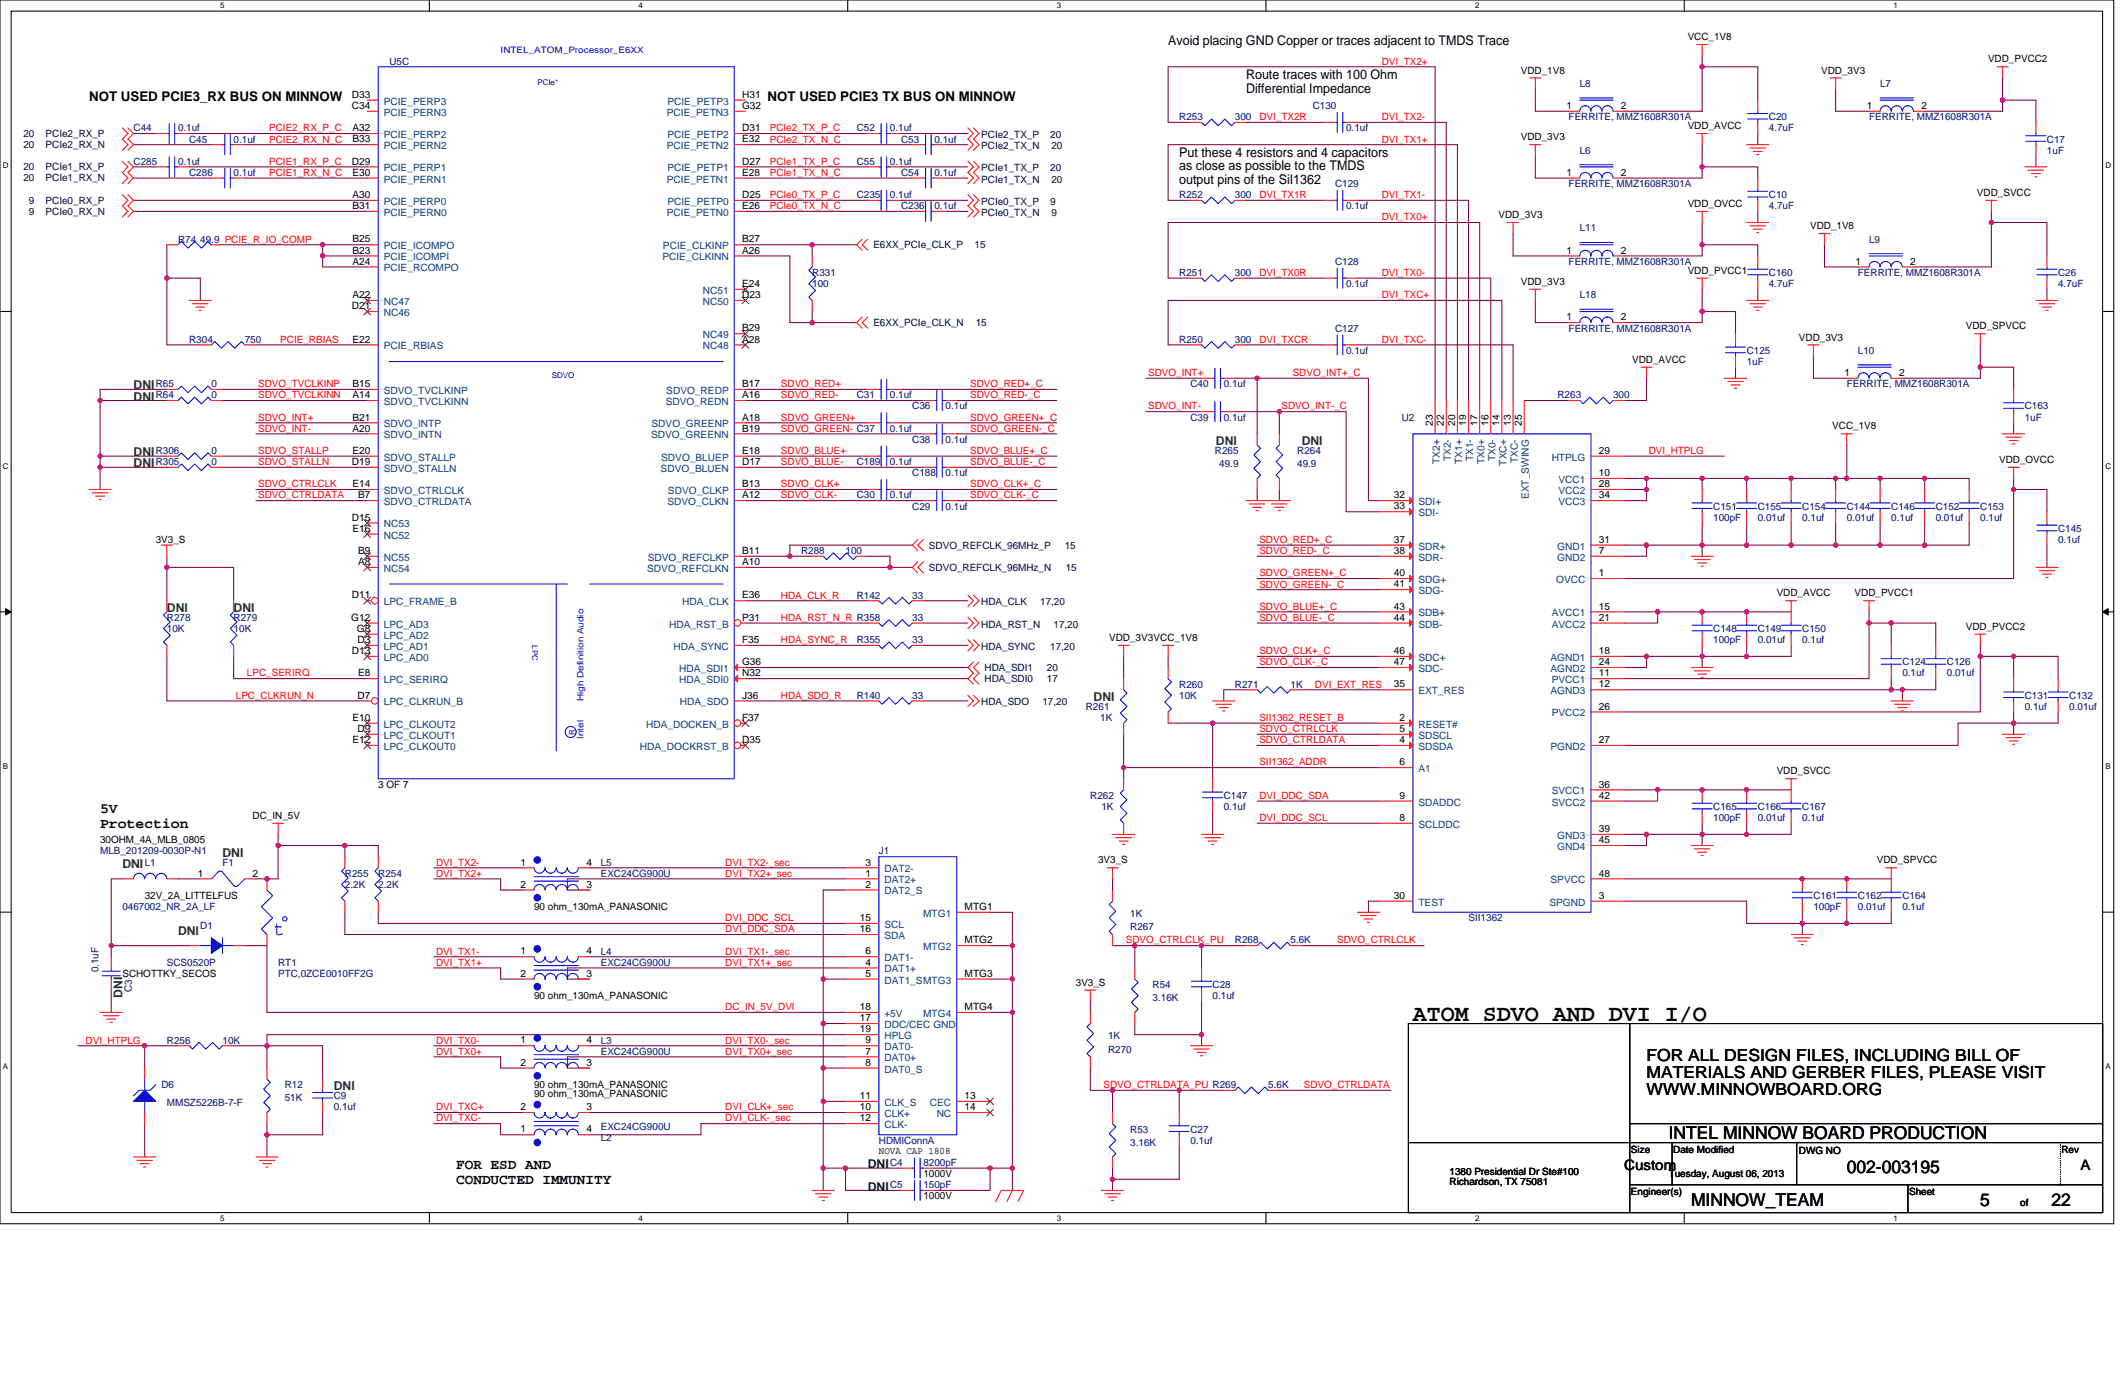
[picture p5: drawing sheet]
<svg xmlns="http://www.w3.org/2000/svg" width="432mm" height="279mm" viewBox="0 0 432 279" stroke-linecap="round" stroke-linejoin="round" font-family="sans-serif">
<defs><g id="words">
<text font-size="4.7" x="287.1" y="207.4">ATOM SDVO AND DVI I/O</text>
<text font-size="4.1" fill="#00f" x="55.6" y="190">t</text>
<g font-size="3.6">
<text x="339.1" y="231.5">INTEL MINNOW BOARD PRODUCTION</text>
<text x="375.3" y="238.3">002-003195</text>
<text x="343.6" y="245.1">MINNOW_TEAM</text>
<text x="402.4" y="245.1">5</text>
<text x="416.9" y="245.1">22</text>
</g>
<g font-size="3.4">
<text x="334.6" y="215.5">FOR ALL DESIGN FILES, INCLUDING BILL OF</text>
<text x="334.6" y="219">MATERIALS AND GERBER FILES, PLEASE VISIT</text>
<text x="334.6" y="222.5">WWW.MINNOWBOARD.ORG</text>
</g>
<g font-size="2.9">
<text x="20.3" y="165.2">5V</text>
<text x="20.3" y="168.2">Protection</text>
<text x="92.7" y="237.6">FOR ESD AND</text>
<text x="330.1" y="237.7">Custom</text>
<text x="422.7" y="237.7">A</text>
<text x="92.7" y="240.5">CONDUCTED IMMUNITY</text>
</g>
<g font-size="2.7">
<text x="237.4" y="9.2">Avoid placing GND Copper or traces adjacent to TMDS Trace</text>
<text x="253.2" y="16">Route traces with 100 Ohm</text>
<text x="18.1" y="20.6">NOT USED PCIE3_RX BUS ON MINNOW</text>
<text x="156" y="20.6">NOT USED PCIE3 TX BUS ON MINNOW</text>
<text x="253.2" y="18.8">Differential Impedance</text>
<text x="239.6" y="31.8">Put these 4 resistors and 4 capacitors</text>
<text x="239.6" y="34.6">as close as possible to the TMDS</text>
<text x="239.6" y="37.4">output pins of the SiI1362</text>
</g>
<g font-size="2.5" fill="#008000">
<text x="27.1" y="79.1">DNI</text>
<text x="27.1" y="81.4">DNI</text>
<text x="27.1" y="95">DNI</text>
<text x="27.1" y="92.7">DNI</text>
<text x="247.1" y="90.4">DNI</text>
<text x="264.5" y="90.4">DNI</text>
<text x="33.9" y="124.4">DNI</text>
<text x="47.5" y="124.4">DNI</text>
<text x="222.2" y="142.5">DNI</text>
<text x="24.9" y="176.4">DNI</text>
<text x="45.2" y="174.1">DNI</text>
<text x="36.2" y="189.9">DNI</text>
<text x="24.9" y="202.8" transform="rotate(-90 24.9 202.8)">DNI</text>
<text x="67.8" y="221.6">DNI</text>
</g>
<g font-size="2.5" fill="#004000">
<text x="176.3" y="237.4">DNI</text>
<text x="176.3" y="241.9">DNI</text>
</g>
<g font-size="2">
<text x="342.9" y="8.1">VCC_1V8</text>
<text x="309" y="14.9">VDD_1V8</text>
<text x="370.1" y="14.9">VDD_3V3</text>
<text x="404" y="12.7">VDD_PVCC2</text>
<text x="71.5" y="19.9">D33</text>
<text x="71.5" y="22.1">C34</text>
<text x="150.8" y="19.9">H31</text>
<text x="150.8" y="22.1">G32</text>
<text x="318.3" y="22.1">1</text>
<text x="329.4" y="22.1">2</text>
<text x="379.3" y="22.1">1</text>
<text x="390.4" y="22.1">2</text>
<text x="71.6" y="26.7">A32</text>
<text x="71.6" y="28.9">B33</text>
<text x="150.8" y="26.7">D31</text>
<text x="150.8" y="28.9">E32</text>
<text x="309" y="28.5">VDD_3V3</text>
<text x="342.9" y="26.2">VDD_AVCC</text>
<text x="71.5" y="33.4">D29</text>
<text x="71.6" y="35.7">E30</text>
<text x="150.8" y="33.4">D27</text>
<text x="150.8" y="35.7">E28</text>
<text x="318.3" y="35.7">1</text>
<text x="329.4" y="35.7">2</text>
<text x="71.6" y="40.2">A30</text>
<text x="150.8" y="40.2">D25</text>
<text x="401.7" y="39.8">VDD_SVCC</text>
<text x="71.6" y="42.5">B31</text>
<text x="150.8" y="42.5">E26</text>
<text x="304.5" y="44.3">VDD_3V3</text>
<text x="342.9" y="42.1">VDD_OVCC</text>
<text x="367.8" y="46.6">VDD_1V8</text>
<text x="71.6" y="51.5">B23</text>
<text x="71.6" y="53.8">A24</text>
<text x="71.6" y="49.3">B25</text>
<text x="150.8" y="51.5">A26</text>
<text x="150.8" y="49.3">B27</text>
<text x="318.3" y="51.5">1</text>
<text x="329.4" y="51.5">2</text>
<text x="377.1" y="53.8">1</text>
<text x="388.2" y="53.8">2</text>
<text x="150.8" y="58.3">E24</text>
<text x="309" y="57.9">VDD_3V3</text>
<text x="342.9" y="55.6">VDD_PVCC1</text>
<text x="71.5" y="62.8">D21</text>
<text x="71.6" y="60.6">A22</text>
<text x="150.8" y="60.6">D23</text>
<text x="318.3" y="65.1">1</text>
<text x="329.4" y="65.1">2</text>
<text x="71.6" y="69.6">E22</text>
<text x="150.8" y="69.6">A28</text>
<text x="150.8" y="67.4">B29</text>
<text x="365.5" y="69.2">VDD_3V3</text>
<text x="399.5" y="66.9">VDD_SPVCC</text>
<text x="331.6" y="73.7">VDD_AVCC</text>
<text x="374.8" y="76.4">1</text>
<text x="385.9" y="76.4">2</text>
<text x="71.6" y="80.9">A14</text>
<text x="71.6" y="78.7">B15</text>
<text x="150.8" y="80.9">A16</text>
<text x="150.8" y="78.7">B17</text>
<text x="71.6" y="87.7">A20</text>
<text x="71.6" y="85.4">B21</text>
<text x="150.8" y="87.7">B19</text>
<text x="150.8" y="85.4">A18</text>
<text x="291.1" y="86.6" transform="rotate(-90 291.1 86.6)">23</text>
<text x="293.4" y="86.6" transform="rotate(-90 293.4 86.6)">22</text>
<text x="295.7" y="86.6" transform="rotate(-90 295.7 86.6)">20</text>
<text x="297.9" y="86.6" transform="rotate(-90 297.9 86.6)">19</text>
<text x="300.2" y="86.6" transform="rotate(-90 300.2 86.6)">17</text>
<text x="302.5" y="86.6" transform="rotate(-90 302.5 86.6)">16</text>
<text x="304.7" y="86.6" transform="rotate(-90 304.7 86.6)">14</text>
<text x="307" y="86.6" transform="rotate(-90 307 86.6)">13</text>
<text x="309.2" y="86.6" transform="rotate(-90 309.2 86.6)">25</text>
<text x="372.3" y="87.3">VCC_1V8</text>
<text x="71.5" y="94.5">D19</text>
<text x="71.6" y="92.2">E20</text>
<text x="150.8" y="94.5">D17</text>
<text x="150.8" y="92.2">E18</text>
<text x="324.9" y="92.2">29</text>
<text x="406.2" y="94.1">VDD_OVCC</text>
<text x="71.6" y="99">E14</text>
<text x="72.7" y="101.3">B7</text>
<text x="150.8" y="101.3">A12</text>
<text x="150.8" y="99">B13</text>
<text x="283.2" y="101.3">32</text>
<text x="324.9" y="96.8">10</text>
<text x="324.9" y="99">28</text>
<text x="324.9" y="101.3">34</text>
<text x="71.5" y="105.8">D15</text>
<text x="283.2" y="103.5">33</text>
<text x="31.6" y="110.3">3V3_S</text>
<text x="71.6" y="108.1">E16</text>
<text x="72.7" y="112.6">B9</text>
<text x="150.8" y="112.6">B11</text>
<text x="283.2" y="112.6">38</text>
<text x="283.2" y="110.3">37</text>
<text x="324.9" y="110.3">31</text>
<text x="324.9" y="112.6">7</text>
<text x="72.7" y="114.8">A8</text>
<text x="150.8" y="114.8">A10</text>
<text x="283.2" y="117.1">40</text>
<text x="283.2" y="119.4">41</text>
<text x="324.9" y="117.1">1</text>
<text x="71.5" y="121.6">D11</text>
<text x="150.8" y="121.6">E36</text>
<text x="283.2" y="123.9">43</text>
<text x="324.9" y="123.9">15</text>
<text x="361" y="121.2">VDD_AVCC</text>
<text x="376.9" y="121.2">VDD_PVCC1</text>
<text x="71.4" y="126.1">G12</text>
<text x="72.5" y="128.4">G8</text>
<text x="72.6" y="130.7">D3</text>
<text x="150.8" y="126.1">P31</text>
<text x="150.8" y="130.7">F35</text>
<text x="225.4" y="130.2">VDD_3V3VCC_1V8</text>
<text x="283.2" y="126.1">44</text>
<text x="324.9" y="126.1">21</text>
<text x="399.5" y="128">VDD_PVCC2</text>
<text x="71.5" y="132.9">D13</text>
<text x="72.7" y="137.4">E8</text>
<text x="150.8" y="135.2">G36</text>
<text x="150.8" y="137.4">N32</text>
<text x="283.2" y="132.9">46</text>
<text x="283.2" y="135.2">47</text>
<text x="324.9" y="132.9">18</text>
<text x="324.9" y="135.2">24</text>
<text x="324.9" y="137.4">11</text>
<text x="72.6" y="142">D7</text>
<text x="150.8" y="142">J36</text>
<text x="283.2" y="139.7">35</text>
<text x="324.9" y="139.7">12</text>
<text x="71.6" y="146.5">E10</text>
<text x="72.6" y="148.7">D9</text>
<text x="150.8" y="146.5">F37</text>
<text x="284.4" y="146.5">2</text>
<text x="284.4" y="148.7">5</text>
<text x="324.9" y="144.2">26</text>
<text x="71.6" y="151">E12</text>
<text x="150.8" y="151">D35</text>
<text x="284.4" y="151">4</text>
<text x="284.4" y="155.5">6</text>
<text x="324.9" y="151">27</text>
<text x="76.9" y="160.1">3 OF 7</text>
<text x="324.9" y="160">36</text>
<text x="361" y="157.4">VDD_SVCC</text>
<text x="51.3" y="166.4">DC_IN_5V</text>
<text x="284.4" y="162.3">9</text>
<text x="284.4" y="166.8">8</text>
<text x="324.9" y="162.3">42</text>
<text x="20.3" y="171.4">30OHM_4A_MLB_0805</text>
<text x="324.9" y="169.1">39</text>
<text x="324.9" y="171.3">45</text>
<text x="40.2" y="178.1">1</text>
<text x="51.3" y="178.1">2</text>
<text x="105.8" y="175.9">1</text>
<text x="119.1" y="175.9">4</text>
<text x="175.9" y="178.1">1</text>
<text x="175.9" y="175.9">3</text>
<text x="223.1" y="175.4">3V3_S</text>
<text x="324.9" y="178.1">48</text>
<text x="381.4" y="175.4">VDD_SPVCC</text>
<text x="29.4" y="182.7">32V_2A_LITTELFUS</text>
<text x="105.8" y="180.4">2</text>
<text x="108.5" y="184.9">90 ohm_130mA_PANASONIC</text>
<text x="119.1" y="180.4">3</text>
<text x="175.9" y="180.4">2</text>
<text x="196" y="184.9">MTG1</text>
<text x="283.2" y="182.6">30</text>
<text x="324.9" y="182.6">3</text>
<text x="174.7" y="187.2">15</text>
<text x="174.7" y="189.4">16</text>
<text x="196" y="191.7">MTG2</text>
<text x="105.8" y="194">1</text>
<text x="119.1" y="194">4</text>
<text x="175.9" y="196.2">4</text>
<text x="175.9" y="194">6</text>
<text x="24.9" y="198.5">SCHOTTKY_SECOS</text>
<text x="105.8" y="198.5">2</text>
<text x="108.5" y="203">90 ohm_130mA_PANASONIC</text>
<text x="119.1" y="198.5">3</text>
<text x="175.9" y="198.5">5</text>
<text x="196" y="198.5">MTG3</text>
<text x="218.6" y="200.3">3V3_S</text>
<text x="174.7" y="207.5">17</text>
<text x="174.7" y="205.3">18</text>
<text x="174.7" y="209.8">19</text>
<text x="196" y="205.3">MTG4</text>
<text x="105.8" y="212">1</text>
<text x="119.1" y="212">4</text>
<text x="175.9" y="214.3">7</text>
<text x="175.9" y="212">9</text>
<text x="105.8" y="216.6">2</text>
<text x="108.5" y="221.1">90 ohm_130mA_PANASONIC</text>
<text x="119.1" y="216.6">3</text>
<text x="175.9" y="216.6">8</text>
<text x="105.8" y="225.6">2</text>
<text x="108.5" y="222.9">90 ohm_130mA_PANASONIC</text>
<text x="119.1" y="225.6">3</text>
<text x="174.7" y="225.6">10</text>
<text x="174.7" y="223.3">11</text>
<text x="174.7" y="227.9">12</text>
<text x="196" y="225.6">14</text>
<text x="196" y="223.3">13</text>
<text x="105.8" y="230.1">1</text>
<text x="119.1" y="230.1">4</text>
<text x="178.6" y="234.5">NOVA CAP 1808</text>
<text x="187.6" y="239.2">1000V</text>
<text x="294.6" y="238.7">1380 Presidential Dr Ste#100</text>
<text x="331.4" y="234.2">Size</text>
<text x="339.1" y="239.2">Tuesday, August 06, 2013</text>
<text x="340" y="234.2">Date Modified</text>
<text x="365.5" y="234.4">DWG NO</text>
<text x="418.9" y="234.2">Rev</text>
<text x="187.6" y="243.7">1000V</text>
<text x="294.6" y="240.8">Richardson, TX 75081</text>
<text x="331.4" y="242.8">Engineer(s)</text>
<text x="387.9" y="242.8">Sheet</text>
<text x="410.5" y="245.1">of</text>
</g>
<g font-size="2" fill="#000080">
<text x="79.1" y="13.1">U5C</text>
<text x="321" y="17.7">L8</text>
<text x="382" y="17.7">L7</text>
<text x="266.8" y="22.2">C130</text>
<text x="27.1" y="26.7">C44</text>
<text x="36.2" y="26.7">0.1uf</text>
<text x="38.4" y="29">C45</text>
<text x="47.5" y="29">0.1uf</text>
<text x="174.1" y="26.7">C52</text>
<text x="180.8" y="26.7">0.1uf</text>
<text x="183.1" y="29">C53</text>
<text x="189.9" y="29">0.1uf</text>
<text x="239.6" y="24.4">R253</text>
<text x="250.9" y="24.4">300</text>
<text x="273.5" y="26.7">0.1uf</text>
<text x="318.7" y="24.4">FERRITE, MMZ1608R301A</text>
<text x="359.4" y="24.4">C20</text>
<text x="359.4" y="26.7">4.7uF</text>
<text x="379.8" y="24.4">FERRITE, MMZ1608R301A</text>
<text x="415.9" y="29">C17</text>
<text x="27.1" y="33.5">C285</text>
<text x="36.2" y="33.5">0.1uf</text>
<text x="38.4" y="35.7">C286</text>
<text x="47.5" y="35.7">0.1uf</text>
<text x="174.1" y="33.5">C55</text>
<text x="180.8" y="33.5">0.1uf</text>
<text x="183.1" y="35.7">C54</text>
<text x="189.9" y="35.7">0.1uf</text>
<text x="321" y="31.2">L6</text>
<text x="415.9" y="31.2">1uF</text>
<text x="174.1" y="40.3">C235</text>
<text x="180.8" y="40.3">0.1uf</text>
<text x="239.6" y="40.3">R252</text>
<text x="250.9" y="40.3">300</text>
<text x="271.3" y="38">C129</text>
<text x="318.7" y="38">FERRITE, MMZ1608R301A</text>
<text x="359.4" y="40.3">C10</text>
<text x="183.1" y="42.5">C236</text>
<text x="189.9" y="42.5">0.1uf</text>
<text x="273.5" y="42.5">0.1uf</text>
<text x="321" y="47">L11</text>
<text x="359.4" y="42.5">4.7uF</text>
<text x="36.2" y="49.3">R74 49.9 PCIE_R_IO_COMP</text>
<text x="271.3" y="53.8">C128</text>
<text x="318.7" y="53.8">FERRITE, MMZ1608R301A</text>
<text x="379.8" y="49.3">L9</text>
<text x="165" y="56.1">R331</text>
<text x="165" y="58.3">100</text>
<text x="239.6" y="56.1">R251</text>
<text x="250.9" y="56.1">300</text>
<text x="273.5" y="58.3">0.1uf</text>
<text x="359.4" y="56.1">C160</text>
<text x="359.4" y="58.3">4.7uF</text>
<text x="377.5" y="56.1">FERRITE, MMZ1608R301A</text>
<text x="418.2" y="56.1">C26</text>
<text x="418.2" y="58.3">4.7uF</text>
<text x="321" y="60.6">L18</text>
<text x="38.4" y="69.6">R304</text>
<text x="49.7" y="69.6">750</text>
<text x="239.6" y="69.6">R250</text>
<text x="250.9" y="69.6">300</text>
<text x="271.3" y="67.4">C127</text>
<text x="273.5" y="71.9">0.1uf</text>
<text x="318.7" y="67.4">FERRITE, MMZ1608R301A</text>
<text x="354.9" y="71.9">C125</text>
<text x="377.5" y="71.9">L10</text>
<text x="354.9" y="74.2">1uF</text>
<text x="31.6" y="78.7">R65</text>
<text x="31.6" y="80.9">R64</text>
<text x="42.9" y="78.7">0</text>
<text x="42.9" y="80.9">0</text>
<text x="174.1" y="80.9">C31</text>
<text x="180.8" y="80.9">0.1uf</text>
<text x="185.4" y="83.2">C36</text>
<text x="192.2" y="83.2">0.1uf</text>
<text x="241.9" y="78.7">C40</text>
<text x="248.7" y="78.7">0.1uf</text>
<text x="316.5" y="80.9">R263</text>
<text x="327.8" y="80.9">300</text>
<text x="375.3" y="78.7">FERRITE, MMZ1608R301A</text>
<text x="411.4" y="83.2">C163</text>
<text x="180.8" y="87.7">0.1uf</text>
<text x="185.4" y="90">C38</text>
<text x="192.2" y="90">0.1uf</text>
<text x="241.9" y="85.5">C39</text>
<text x="248.7" y="85.5">0.1uf</text>
<text x="284.8" y="85.5">U2</text>
<text x="411.4" y="85.5">1uF</text>
<text x="31.6" y="94.5">R305</text>
<text x="31.6" y="92.2">R306</text>
<text x="42.9" y="94.5">0</text>
<text x="42.9" y="92.2">0</text>
<text x="174.1" y="94.5">C189</text>
<text x="180.8" y="94.5">0.1uf</text>
<text x="246.9" y="92.2">R265</text>
<text x="247.8" y="95">49.9</text>
<text x="263.6" y="92.2">R264</text>
<text x="263.6" y="95">49.9</text>
<text x="174.1" y="101.3">C30</text>
<text x="180.8" y="101.3">0.1uf</text>
<text x="185.4" y="96.8">C188</text>
<text x="192.1" y="96.8">0.1uf</text>
<text x="185.4" y="103.5">C29</text>
<text x="192.2" y="103.5">0.1uf</text>
<text x="348.1" y="103.5">C151</text>
<text x="348.1" y="105.8">100pF</text>
<text x="357.2" y="103.5">C155</text>
<text x="357.2" y="105.8">0.01uf</text>
<text x="366.2" y="103.5">C154</text>
<text x="366.2" y="105.8">0.1uf</text>
<text x="375.3" y="103.5">C144</text>
<text x="375.3" y="105.8">0.01uf</text>
<text x="384.3" y="103.5">C146</text>
<text x="384.3" y="105.8">0.1uf</text>
<text x="393.3" y="103.5">C152</text>
<text x="393.3" y="105.8">0.01uf</text>
<text x="402.4" y="103.5">C153</text>
<text x="402.4" y="105.8">0.1uf</text>
<text x="162.8" y="112.6">R288</text>
<text x="171.8" y="112.6">100</text>
<text x="418.2" y="108.1">C145</text>
<text x="418.2" y="110.3">0.1uf</text>
<text x="174.1" y="121.6">R142</text>
<text x="185.4" y="121.6">33</text>
<text x="33.9" y="126.2">R278</text>
<text x="33.9" y="128.4">10K</text>
<text x="47.5" y="126.2">R279</text>
<text x="47.5" y="128.4">10K</text>
<text x="174.1" y="130.7">R355</text>
<text x="185.4" y="126.2">33</text>
<text x="185.4" y="130.7">33</text>
<text x="348.1" y="128.4">C148</text>
<text x="348.1" y="130.7">100pF</text>
<text x="357.2" y="128.4">C149</text>
<text x="357.2" y="130.7">0.01uf</text>
<text x="366.2" y="128.4">C150</text>
<text x="366.2" y="130.7">0.1uf</text>
<text x="386.6" y="135.2">C124</text>
<text x="386.6" y="137.5">0.1uf</text>
<text x="395.6" y="135.2">C126</text>
<text x="395.6" y="137.5">0.01uf</text>
<text x="174.1" y="142">R140</text>
<text x="185.4" y="142">33</text>
<text x="239.6" y="139.7">R260</text>
<text x="239.6" y="142">10K</text>
<text x="250.9" y="139.7">R271</text>
<text x="262.2" y="139.7">1K</text>
<text x="411.4" y="142">C131</text>
<text x="420.5" y="142">C132</text>
<text x="220.6" y="144.3">R261</text>
<text x="223.6" y="146.5">1K</text>
<text x="411.4" y="144.3">0.1uf</text>
<text x="420.5" y="144.3">0.01uf</text>
<text x="221.6" y="162.3">R262</text>
<text x="223.8" y="164.6">1K</text>
<text x="248.7" y="162.3">C147</text>
<text x="248.7" y="164.6">0.1uf</text>
<text x="348.1" y="164.6">C165</text>
<text x="348.1" y="166.9">100pF</text>
<text x="357.2" y="164.6">C166</text>
<text x="357.2" y="166.9">0.01uf</text>
<text x="366.2" y="164.6">C167</text>
<text x="366.2" y="166.9">0.1uf</text>
<text x="20.3" y="173.6">MLB_201209-0030P-N1</text>
<text x="178.6" y="173.6">J1</text>
<text x="29.4" y="175.9">L1</text>
<text x="45.2" y="175.9">F1</text>
<text x="70.1" y="178.2">R255</text>
<text x="76.9" y="178.2">R254</text>
<text x="122.1" y="175.9">L5</text>
<text x="122.1" y="178.2">EXC24CG900U</text>
<text x="24.9" y="184.9">0467002_NR_2A_LF</text>
<text x="70.1" y="180.4">2.2K</text>
<text x="76.9" y="180.4">2.2K</text>
<text x="368.5" y="182.7">C161</text>
<text x="368.5" y="184.9">100pF</text>
<text x="377.5" y="182.7">C162</text>
<text x="377.5" y="184.9">0.01uf</text>
<text x="386.6" y="182.7">C164</text>
<text x="386.6" y="184.9">0.1uf</text>
<text x="40.7" y="188.8">D1</text>
<text x="229.7" y="189">R267</text>
<text x="229.7" y="186.3">1K</text>
<text x="250.9" y="191.7">R268</text>
<text x="262.2" y="191.7">5.6K</text>
<text x="298.4" y="187.2">SII1362</text>
<text x="20" y="197.6" transform="rotate(-90 20 197.6)">0.1uF</text>
<text x="33.9" y="196.2">SCS0520P</text>
<text x="56.5" y="196.2">RT1</text>
<text x="122.1" y="194">L4</text>
<text x="122.1" y="196.2">EXC24CG900U</text>
<text x="26.8" y="201.7" transform="rotate(-90 26.8 201.7)">C3</text>
<text x="56.5" y="198.5">PTC,0ZCE0010FF2G</text>
<text x="234.2" y="200.8">R54</text>
<text x="234.2" y="203.5">3.16K</text>
<text x="246.4" y="200.8">C28</text>
<text x="246.4" y="203">0.1uf</text>
<text x="33.9" y="212.1">R256</text>
<text x="45.2" y="212.1">10K</text>
<text x="122.1" y="212.1">L3</text>
<text x="122.1" y="214.3">EXC24CG900U</text>
<text x="225.1" y="213.9">R270</text>
<text x="225.1" y="211.2">1K</text>
<text x="32.8" y="221.1">D6</text>
<text x="57.9" y="221.1">R12</text>
<text x="257.7" y="221.1">5.6K</text>
<text x="33.9" y="224.7">MMSZ5226B-7-F</text>
<text x="57.9" y="223.8">51K</text>
<text x="67.8" y="223.4">C9</text>
<text x="67.8" y="225.6">0.1uf</text>
<text x="122.1" y="231.9">L2</text>
<text x="122.1" y="229.7">EXC24CG900U</text>
<text x="178.6" y="232.4">HDMIConnA</text>
<text x="229.7" y="230.1">R53</text>
<text x="229.7" y="232.9">3.16K</text>
<text x="241.9" y="230.1">C27</text>
<text x="241.9" y="232.4">0.1uf</text>
<text x="180.8" y="236.9">C4</text>
<text x="187.6" y="236.9">8200pF</text>
<text x="180.8" y="241.4">C5</text>
<text x="187.6" y="241.4">150pF</text>
</g>
<g font-size="2" fill="#f00">
<text x="280.8" y="13.1">DVI_TX2+</text>
<text x="54.7" y="26.7">PCIE2_RX_P_C</text>
<text x="54.7" y="29">PCIE2_RX_N_C</text>
<text x="156.4" y="26.7">PCIe2_TX_P_C</text>
<text x="156.4" y="29">PCIe2_TX_N_C</text>
<text x="255.9" y="24.4">DVI_TX2R</text>
<text x="280.8" y="24.4">DVI_TX2-</text>
<text x="280.8" y="29">DVI_TX1+</text>
<text x="54.7" y="33.5">PCIE1_RX_P_C</text>
<text x="54.7" y="35.7">PCIE1_RX_N_C</text>
<text x="156.4" y="33.5">PCIe1_TX_P_C</text>
<text x="156.4" y="35.7">PCIe1_TX_N_C</text>
<text x="156.4" y="40.3">PCIe0_TX_P_C</text>
<text x="255.9" y="40.3">DVI_TX1R</text>
<text x="280.8" y="40.3">DVI_TX1-</text>
<text x="156.4" y="42.5">PCIe0_TX_N_C</text>
<text x="280.8" y="44.8">DVI_TX0+</text>
<text x="255.9" y="56.1">DVI_TX0R</text>
<text x="280.8" y="56.1">DVI_TX0-</text>
<text x="280.8" y="60.6">DVI_TXC+</text>
<text x="57" y="69.6">PCIE_RBIAS</text>
<text x="255.9" y="69.6">DVI_TXCR</text>
<text x="280.8" y="69.6">DVI_TXC-</text>
<text x="233.3" y="76.4">SDVO_INT+</text>
<text x="262.7" y="76.4">SDVO_INT+_C</text>
<text x="52.5" y="78.7">SDVO_TVCLKINP</text>
<text x="52.5" y="80.9">SDVO_TVCLKINN</text>
<text x="158.7" y="78.7">SDVO_RED+</text>
<text x="158.7" y="80.9">SDVO_RED-</text>
<text x="197.1" y="78.7">SDVO_RED+_C</text>
<text x="197.1" y="80.9">SDVO_RED-_C</text>
<text x="233.3" y="83.2">SDVO_INT-</text>
<text x="260.4" y="83.2">SDVO_INT-_C</text>
<text x="52.5" y="85.5">SDVO_INT+</text>
<text x="52.5" y="87.7">SDVO_INT-</text>
<text x="158.7" y="85.5">SDVO_GREEN+</text>
<text x="158.7" y="87.7">SDVO_GREEN- C37</text>
<text x="197.1" y="85.5">SDVO_GREEN+_C</text>
<text x="197.1" y="87.7">SDVO_GREEN-_C</text>
<text x="52.5" y="92.2">SDVO_STALLP</text>
<text x="52.5" y="94.5">SDVO_STALLN</text>
<text x="158.7" y="92.2">SDVO_BLUE+</text>
<text x="158.7" y="94.5">SDVO_BLUE-</text>
<text x="197.1" y="92.2">SDVO_BLUE+_C</text>
<text x="197.1" y="94.5">SDVO_BLUE-_C</text>
<text x="335" y="92.2">DVI_HTPLG</text>
<text x="52.5" y="99">SDVO_CTRLCLK</text>
<text x="52.5" y="101.3">SDVO_CTRLDATA</text>
<text x="158.7" y="99">SDVO_CLK+</text>
<text x="158.7" y="101.3">SDVO_CLK-</text>
<text x="197.1" y="99">SDVO_CLK+_C</text>
<text x="197.1" y="101.3">SDVO_CLK-_C</text>
<text x="255.9" y="110.3">SDVO_RED+_C</text>
<text x="255.9" y="112.6">SDVO_RED-_C</text>
<text x="255.9" y="117.1">SDVO_GREEN+_C</text>
<text x="255.9" y="119.4">SDVO_GREEN-_C</text>
<text x="158.7" y="121.6">HDA_CLK_R</text>
<text x="255.9" y="123.9">SDVO_BLUE+_C</text>
<text x="158.7" y="130.7">HDA_SYNC_R</text>
<text x="158.7" y="126.2">HDA_RST_N_R R358</text>
<text x="255.9" y="126.2">SDVO_BLUE-_C</text>
<text x="50.2" y="137.5">LPC_SERIRQ</text>
<text x="255.9" y="132.9">SDVO_CLK+_C</text>
<text x="255.9" y="135.2">SDVO_CLK-_C</text>
<text x="47.9" y="142">LPC_CLKRUN_N</text>
<text x="158.7" y="142">HDA_SDO_R</text>
<text x="267.2" y="139.7">DVI_EXT_RES</text>
<text x="255.9" y="148.8">SDVO_CTRLCLK</text>
<text x="255.9" y="146.5">SII1362_RESET_B</text>
<text x="255.9" y="155.5">SII1362_ADDR</text>
<text x="255.9" y="151">SDVO_CTRLDATA</text>
<text x="255.9" y="162.3">DVI_DDC_SDA</text>
<text x="255.9" y="166.8">DVI_DDC_SCL</text>
<text x="88.6" y="178.1">DVI_TX2+</text>
<text x="88.6" y="175.9">DVI_TX2-</text>
<text x="147.4" y="175.9">DVI_TX2-_sec</text>
<text x="147.4" y="178.1">DVI_TX2+_sec</text>
<text x="147.4" y="187.2">DVI_DDC_SCL</text>
<text x="147.4" y="189.4">DVI_DDC_SDA</text>
<text x="228.8" y="191.7">SDVO_CTRLCLK_PU</text>
<text x="271.7" y="191.7">SDVO_CTRLCLK</text>
<text x="88.6" y="196.2">DVI_TX1+</text>
<text x="88.6" y="194">DVI_TX1-</text>
<text x="147.4" y="194">DVI_TX1-_sec</text>
<text x="147.4" y="196.2">DVI_TX1+_sec</text>
<text x="147.4" y="205.3">DC_IN_5V_DVI</text>
<text x="17.4" y="212">DVI_HTPLG</text>
<text x="88.6" y="212">DVI_TX0-</text>
<text x="88.6" y="214.3">DVI_TX0+</text>
<text x="147.4" y="212">DVI_TX0-_sec</text>
<text x="147.4" y="214.3">DVI_TX0+_sec</text>
<text x="224.2" y="221.1">SDVO_CTRLDATA_PU R269</text>
<text x="264.9" y="221.1">SDVO_CTRLDATA</text>
<text x="88.6" y="225.6">DVI_TXC+</text>
<text x="88.6" y="227.9">DVI_TXC-</text>
<text x="147.4" y="225.6">DVI_CLK+_sec</text>
<text x="147.4" y="227.9">DVI_CLK-_sec</text>
</g>
<g font-size="2" fill="#004080">
<text x="78" y="21.3">PCIE_PERP3</text>
<text x="78" y="23.5">PCIE_PERN3</text>
<text x="135.5" y="23.5">PCIE_PETN3</text>
<text x="135.6" y="21.3">PCIE_PETP3</text>
<text x="78" y="28">PCIE_PERP2</text>
<text x="135.6" y="28">PCIE_PETP2</text>
<text x="78" y="30.3">PCIE_PERN2</text>
<text x="78" y="34.8">PCIE_PERP1</text>
<text x="135.5" y="30.3">PCIE_PETN2</text>
<text x="135.6" y="34.8">PCIE_PETP1</text>
<text x="78" y="41.6">PCIE_PERP0</text>
<text x="78" y="37.1">PCIE_PERN1</text>
<text x="135.5" y="37.1">PCIE_PETN1</text>
<text x="135.6" y="41.6">PCIE_PETP0</text>
<text x="78" y="43.9">PCIE_PERN0</text>
<text x="135.5" y="43.9">PCIE_PETN0</text>
<text x="78" y="52.9">PCIE_ICOMPI</text>
<text x="78" y="50.7">PCIE_ICOMPO</text>
<text x="134.6" y="52.9">PCIE_CLKINN</text>
<text x="134.7" y="50.7">PCIE_CLKINP</text>
<text x="78" y="55.2">PCIE_RCOMPO</text>
<text x="142.8" y="59.7">NC51</text>
<text x="78" y="64.2">NC46</text>
<text x="78" y="62">NC47</text>
<text x="142.8" y="62">NC50</text>
<text x="78" y="71">PCIE_RBIAS</text>
<text x="142.8" y="71">NC48</text>
<text x="142.8" y="68.7">NC49</text>
<text x="78" y="82.3">SDVO_TVCLKINN</text>
<text x="78" y="80">SDVO_TVCLKINP</text>
<text x="135.3" y="82.3">SDVO_REDN</text>
<text x="135.4" y="80">SDVO_REDP</text>
<text x="78" y="89.1">SDVO_INTN</text>
<text x="78" y="86.8">SDVO_INTP</text>
<text x="132.3" y="89.1">SDVO_GREENN</text>
<text x="132.4" y="86.8">SDVO_GREENP</text>
<text x="78" y="95.9">SDVO_STALLN</text>
<text x="78" y="93.6">SDVO_STALLP</text>
<text x="134.2" y="95.9">SDVO_BLUEN</text>
<text x="134.3" y="93.6">SDVO_BLUEP</text>
<text x="292.6" y="94.3" transform="rotate(-90 292.6 94.3)">TX2+</text>
<text x="294.8" y="93.7" transform="rotate(-90 294.8 93.7)">TX2-</text>
<text x="297.1" y="94.3" transform="rotate(-90 297.1 94.3)">TX1+</text>
<text x="299.4" y="93.7" transform="rotate(-90 299.4 93.7)">TX1-</text>
<text x="301.6" y="94.3" transform="rotate(-90 301.6 94.3)">TX0+</text>
<text x="303.9" y="93.7" transform="rotate(-90 303.9 93.7)">TX0-</text>
<text x="306.1" y="94.6" transform="rotate(-90 306.1 94.6)">TXC+</text>
<text x="308.4" y="94.1" transform="rotate(-90 308.4 94.1)">TXC-</text>
<text x="315.3" y="93.6">HTPLG</text>
<text x="78" y="100.4">SDVO_CTRLCLK</text>
<text x="135.7" y="100.4">SDVO_CLKP</text>
<text x="310.7" y="101.4" transform="rotate(-90 310.7 101.4)">EXT_SWING</text>
<text x="316.7" y="98.1">VCC1</text>
<text x="316.7" y="100.4">VCC2</text>
<text x="78" y="107.2">NC53</text>
<text x="78" y="102.6">SDVO_CTRLDATA</text>
<text x="135.6" y="102.6">SDVO_CLKN</text>
<text x="288.2" y="102.6">SDI+</text>
<text x="288.2" y="104.9">SDI-</text>
<text x="316.7" y="102.6">VCC3</text>
<text x="78" y="109.4">NC52</text>
<text x="78" y="113.9">NC55</text>
<text x="131.6" y="113.9">SDVO_REFCLKP</text>
<text x="288.2" y="113.9">SDR-</text>
<text x="288.2" y="111.7">SDR+</text>
<text x="316.4" y="111.7">GND1</text>
<text x="316.4" y="113.9">GND2</text>
<text x="78" y="116.2">NC54</text>
<text x="131.5" y="116.2">SDVO_REFCLKN</text>
<text x="288.2" y="118.5">SDG+</text>
<text x="316.2" y="118.5">OVCC</text>
<text x="78" y="123">LPC_FRAME_B</text>
<text x="138.6" y="123">HDA_CLK</text>
<text x="288.2" y="120.7">SDG-</text>
<text x="288.2" y="125.2">SDB+</text>
<text x="315.3" y="125.2">AVCC1</text>
<text x="78" y="127.5">LPC_AD3</text>
<text x="78" y="129.8">LPC_AD2</text>
<text x="136" y="127.5">HDA_RST_B</text>
<text x="288.2" y="127.5">SDB-</text>
<text x="315.3" y="127.5">AVCC2</text>
<text x="78" y="132">LPC_AD1</text>
<text x="78" y="134.3">LPC_AD0</text>
<text x="136.9" y="132">HDA_SYNC</text>
<text x="138" y="136.5">HDA_SDI1</text>
<text x="288.2" y="134.3">SDC+</text>
<text x="288.2" y="136.5">SDC-</text>
<text x="315.1" y="134.3">AGND1</text>
<text x="315.1" y="136.5">AGND2</text>
<text x="78" y="138.8">LPC_SERIRQ</text>
<text x="78" y="143.3">LPC_CLKRUN_B</text>
<text x="138" y="138.8">HDA_SDI0</text>
<text x="138.1" y="143.3">HDA_SDO</text>
<text x="288.2" y="141.1">EXT_RES</text>
<text x="315.1" y="141.1">AGND3</text>
<text x="315.3" y="138.8">PVCC1</text>
<text x="78" y="147.8">LPC_CLKOUT2</text>
<text x="131.3" y="147.8">HDA_DOCKEN_B</text>
<text x="288.2" y="147.8">RESET#</text>
<text x="315.3" y="145.6">PVCC2</text>
<text x="78" y="150.1">LPC_CLKOUT1</text>
<text x="78" y="152.4">LPC_CLKOUT0</text>
<text x="130" y="152.4">HDA_DOCKRST_B</text>
<text x="288.2" y="150.1">SDSCL</text>
<text x="288.2" y="152.4">SDSDA</text>
<text x="315.1" y="152.4">PGND2</text>
<text x="288.2" y="156.9">A1</text>
<text x="315.3" y="161.4">SVCC1</text>
<text x="288.2" y="163.7">SDADDC</text>
<text x="315.3" y="163.7">SVCC2</text>
<text x="288.2" y="168.2">SCLDDC</text>
<text x="316.4" y="170.5">GND3</text>
<text x="316.4" y="172.7">GND4</text>
<text x="179.7" y="179.5">DAT2+</text>
<text x="179.7" y="177.2">DAT2-</text>
<text x="315.1" y="179.5">SPVCC</text>
<text x="179.7" y="181.8">DAT2_S</text>
<text x="288.2" y="184">TEST</text>
<text x="314.8" y="184">SPGND</text>
<text x="179.7" y="188.6">SCL</text>
<text x="179.7" y="190.8">SDA</text>
<text x="187.6" y="186.3">MTG1</text>
<text x="179.7" y="197.6">DAT1+</text>
<text x="179.7" y="195.3">DAT1-</text>
<text x="187.6" y="193.1">MTG2</text>
<text x="179.7" y="199.9">DAT1_SMTG3</text>
<text x="179.7" y="208.9">DDC/CEC GND</text>
<text x="179.7" y="206.6">+5V</text>
<text x="187.6" y="206.6">MTG4</text>
<text x="179.7" y="215.7">DAT0+</text>
<text x="179.7" y="213.4">DAT0-</text>
<text x="179.7" y="211.2">HPLG</text>
<text x="179.7" y="217.9">DAT0_S</text>
<text x="179.7" y="227">CLK+</text>
<text x="179.7" y="224.7">CLK_S</text>
<text x="189" y="224.7">CEC</text>
<text x="190.3" y="227">NC</text>
<text x="179.7" y="229.2">CLK-</text>
</g>
<g font-size="2" fill="#000040">
<text x="4.7" y="27.8">20</text>
<text x="9.3" y="27.8">PCIe2_RX_P</text>
<text x="199.4" y="28">PCIe2_TX_P</text>
<text x="213.4" y="28">20</text>
<text x="4.7" y="30.1">20</text>
<text x="4.7" y="34.6">20</text>
<text x="9.3" y="30.1">PCIe2_RX_N</text>
<text x="9.3" y="34.6">PCIe1_RX_P</text>
<text x="199.4" y="30.3">PCIe2_TX_N</text>
<text x="199.4" y="34.8">PCIe1_TX_P</text>
<text x="213.4" y="34.8">20</text>
<text x="213.6" y="30.3">20</text>
<text x="4.7" y="36.9">20</text>
<text x="5.9" y="41.4">9</text>
<text x="9.3" y="36.9">PCIe1_RX_N</text>
<text x="9.3" y="41.4">PCIe0_RX_P</text>
<text x="199.4" y="37.1">PCIe1_TX_N</text>
<text x="199.4" y="41.6">PCIe0_TX_P</text>
<text x="213.4" y="41.6">9</text>
<text x="213.6" y="37.1">20</text>
<text x="5.9" y="43.6">9</text>
<text x="9.3" y="43.6">PCIe0_RX_N</text>
<text x="199.4" y="43.9">PCIe0_TX_N</text>
<text x="213.6" y="43.9">9</text>
<text x="177.5" y="50.4">E6XX_PCIe_CLK_P</text>
<text x="198" y="50.4">15</text>
<text x="177.5" y="66.3">E6XX_PCIe_CLK_N</text>
<text x="198.3" y="66.3">15</text>
<text x="188.8" y="111.5">SDVO_REFCLK_96MHz_P</text>
<text x="216.3" y="111.5">15</text>
<text x="188.8" y="116">SDVO_REFCLK_96MHz_N</text>
<text x="216.6" y="116">15</text>
<text x="199.4" y="123">HDA_CLK</text>
<text x="211.4" y="123">17,20</text>
<text x="199.4" y="127.5">HDA_RST_N</text>
<text x="214.1" y="127.5">17,20</text>
<text x="199.4" y="132">HDA_SYNC</text>
<text x="200.1" y="136.3">HDA_SDI1</text>
<text x="212.7" y="136.3">20</text>
<text x="213.4" y="132">17,20</text>
<text x="199.4" y="143.3">HDA_SDO</text>
<text x="200.1" y="138.6">HDA_SDI0</text>
<text x="211.8" y="143.3">17,20</text>
<text x="212.7" y="138.6">17</text>
</g>
<g font-size="1.8" fill="#00f">
<text x="101.7" y="10.7">INTEL_ATOM_Processor_E6XX</text>
<text x="118.6" y="142.5" transform="rotate(-90 118.6 142.5)">High Definition Audio</text>
<text x="118.6" y="150.1" transform="rotate(-90 118.6 150.1)">Intel</text>
</g>
<g font-size="1.6">
<text x="44.7" y="1.7">5</text>
<text x="129.7" y="1.7">4</text>
<text x="214.7" y="1.7">3</text>
<text x="299.7" y="1.7">2</text>
<text x="384.7" y="1.7">1</text>
<text x=".6" y="34.2">D</text>
<text x="427.8" y="34.2">D</text>
<text x=".6" y="95.2">C</text>
<text x="427.8" y="95.2">C</text>
<text x=".6" y="156.3">B</text>
<text x="427.8" y="156.3">B</text>
<text x=".6" y="217.3">A</text>
<text x="427.8" y="217.3">A</text>
<text x="44.7" y="248.1">5</text>
<text x="129.7" y="248.1">4</text>
<text x="214.7" y="248.1">3</text>
<text x="299.7" y="248.1">2</text>
<text x="384.7" y="248.1">1</text>
</g>
<g font-size="1.6" fill="#00f">
<text x="109.2" y="17.3">PCIe*</text>
<text x="112.1" y="76.7">SDVO</text>
<text x="108.1" y="131.1" transform="rotate(90 108.1 131.1)">LPC</text>
<text x="116.8" y="149.4" transform="rotate(-90 116.8 149.4)">R</text>
</g>
</g></defs>
<path d="M0 0h429.5v248.7h-429.5zM2.3 2.3h424.9v244.1h-424.9z" fill="none" stroke="#000" stroke-width=".21"/>
<g fill="#fff">
<path d="M44.7 .3h.9v1.7h-.9z"/>
<path d="M44.7 246.7h.9v1.7h-.9z"/>
</g>
<path d="M87.2 0v2.3M87.2 246.4v2.3" fill="none" stroke="#000" stroke-width=".21"/>
<g fill="#fff">
<path d="M129.7 .3h.9v1.7h-.9z"/>
<path d="M129.7 246.7h.9v1.7h-.9z"/>
</g>
<path d="M172.3 0v2.3M172.3 246.4v2.3" fill="none" stroke="#000" stroke-width=".21"/>
<g fill="#fff">
<path d="M214.7 .3h.9v1.7h-.9z"/>
<path d="M214.7 246.7h.9v1.7h-.9z"/>
</g>
<path d="M257.2 0v2.3M257.2 246.4v2.3" fill="none" stroke="#000" stroke-width=".21"/>
<g fill="#fff">
<path d="M299.7 .3h.9v1.7h-.9z"/>
<path d="M299.7 246.7h.9v1.7h-.9z"/>
</g>
<path d="M342.2 0v2.3M342.2 246.4v2.3" fill="none" stroke="#000" stroke-width=".21"/>
<g fill="#fff">
<path d="M384.7 .3h.9v1.7h-.9z"/>
<path d="M384.7 246.7h.9v1.7h-.9z"/>
<path d="M.6 32.8h1.1v1.7h-1.1z"/>
<path d="M427.8 32.8h1.2v1.7h-1.2z"/>
<path d="M.6 93.8h1.1v1.8h-1.1z"/>
<path d="M427.8 93.8h1.2v1.8h-1.2z"/>
</g>
<path d="M0 63.3h2.3M427.2 63.3h2.3" fill="none" stroke="#000" stroke-width=".21"/>
<g fill="#fff">
<path d="M.6 154.8h1.1v1.8h-1.1z"/>
<path d="M427.8 154.8h1.1v1.8h-1.1z"/>
</g>
<path d="M0 124.3h2.3M427.2 124.3h2.3" fill="none" stroke="#000" stroke-width=".21"/>
<path d="M1.1 123.7l1.2 .6-1.2 .7zM427.2 124.3l1.2-.6v1.3z" fill="#000" stroke="#000" stroke-width=".2"/>
<g fill="#fff">
<path d="M.6 215.9h1.1v1.7h-1.1z"/>
<path d="M427.8 215.9h1.1v1.7h-1.1z"/>
</g>
<path d="M0 185.4h2.3M427.2 185.4h2.3M286.2 208h141v38.4h-141zM331.2 208v38.4M286.4 232.2h140.8M331.2 228.3h96M339.8 232.2v8.5M365.1 232.2v8.5M331.2 240.7h96M387.7 240.7v5.7" fill="none" stroke="#000" stroke-width=".21"/>
<g fill="none" stroke="#800040" stroke-width=".21">
<path d="M312 18.1v4.5h6.7M345.9 13.6v9h-15.8M345.9 13.6h11.3v6.7M345.9 11.3v2.3M373 18.1v4.5h6.8M406.9 15.8v4.5h6.8v4.6M27.1 27.1h4.5M27.1 33.9h4.5M27.1 36.2h15.8M27.1 29.4h15.8M38.4 27.1h36.2M38.4 33.9h36.2"/>
<path d="M49.7 29.4h24.9M49.7 36.2h24.9M151.5 29.4h33.9M151.5 36.2h33.9M151.5 27.1h24.8M151.5 33.9h24.8M183.1 27.1h13.6M183.1 33.9h13.6M192.2 29.4h4.5M192.2 36.2h4.5M237.4 24.9h4.5M237.4 24.9v-11.3h54.2v67.8"/>
<path d="M253.2 24.9h15.8M275.8 24.9h18.1v56.5M312 31.6v4.6h6.7M345.9 33.9v2.3h-15.8M345.9 29.4v4.5h11.3v2.3M357.2 27.1v2.3M406.9 20.3v2.3h-15.8M413.7 31.6v2.3M27.1 42.9h47.5M27.1 40.7h47.5M33.9 56.5v13.6h6.8M33.9 49.7v6.8"/>
<path d="M33.9 56.5h6.8v4.5M45.2 49.7h20.4M65.6 49.7h9M65.6 52v2.3h9M65.6 49.7v2.3h9M151.5 42.9h33.9M151.5 52h9v13.6h4.5M151.5 40.7h24.8M151.5 49.7h13.5M165 49.7h9.1M165 49.7v2.3M183.1 40.7h13.6"/>
<path d="M192.2 42.9h4.5M237.4 40.7h4.5M237.4 40.7v-11.3h58.7v52M241.9 56.5h-4.5v-11.3h63.3v36.2M253.2 40.7h15.8M253.2 56.5h15.8M275.8 56.5h27.1M275.8 40.7h22.6v40.7M302.9 56.5v24.9M307.4 47.5v4.5h11.3M345.9 49.7v2.3h-15.8M345.9 49.7h11.3v2.3"/>
<path d="M345.9 45.2v4.5M345.9 58.8v4.5h6.8v4.5M357.2 42.9v2.3M357.2 58.8v2.2M370.7 49.7v4.6h6.8M404.6 45.2v9.1h-15.8M404.6 45.2h11.3v6.8M404.6 42.9v2.3M415.9 58.8v2.2M33.9 79.1h-13.6v2.3M45.2 79.1h29.4M52 70.1h22.6"/>
<path d="M151.5 79.1h24.8M165 65.6h9.1M165 63.3v2.3M183.1 79.1h31.7M232.9 76.9h11.3M237.4 70.1h4.5M237.4 70.1v-9.1h67.8v20.4M250.9 76.9h4.6v11.3M253.2 70.1h15.8M255.5 76.9h22.6v24.8h2.2M275.8 70.1h31.6v11.3M312 61v4.6h6.7"/>
<path d="M334.6 76.9v4.5h-4.5M345.9 63.3v2.3h-15.8M352.7 74.6v2.3M368.5 72.3v4.6h6.8M402.4 74.6h6.8v4.5M402.4 74.6v2.3h-15.8M402.4 70.1v4.5M20.3 92.7h13.6M20.3 95v4.5M20.3 81.4v11.3M20.3 92.7v2.3M20.3 81.4h13.6"/>
<path d="M20.3 95h13.6M45.2 81.4h29.4M45.2 92.7h29.4M45.2 95h29.4M52 99.5h22.6M52 85.9h22.6M52 88.2h22.6M151.5 85.9h24.8M151.5 92.7h24.8M151.5 99.5h24.8M151.5 81.4h36.1M151.5 88.2h36.1"/>
<path d="M151.5 95h36.1M183.1 85.9h31.7M183.1 92.7h31.7M183.1 99.5h31.7M194.4 81.4h20.4M194.4 88.2h20.4M194.4 95h20.4M232.9 83.7h11.3M250.9 83.7h9.1v4.5M255.5 99.5v2.2M260 83.7h13.5v20.3h6.8M260 99.5v2.2"/>
<path d="M309.7 81.4h9M330.1 97.2h4.5v2.3M330.1 99.5h4.5v2.2h-4.5M330.1 92.7h20.3M334.6 97.2h11.3M354.9 97.2h-9v2.3M364 97.2v2.3M364 97.2h9M364 97.2h-9.1v2.3M373 97.2v2.3M373 97.2h2.3M375.3 90.4v6.8h6.7"/>
<path d="M391.1 97.2h-9.1v2.3M391.1 99.5v-2.3h9v2.3M409.2 99.5v18.1h-79.1M409.2 85.9v2.3M409.2 97.2v2.3h6.7v4.5M33.9 115.3v6.8M33.9 113v2.3M33.9 115.3h13.6v6.8M52 101.7h22.6M151.5 113h9M151.5 115.3h29.3M151.5 101.7h36.1"/>
<path d="M160.5 113h4.5M176.3 113h4.5v2.3M180.8 115.3h4.6M185.4 110.8h-24.9v2.2M194.4 101.7h20.4M255.5 110.8h24.8M255.5 113h24.8M255.5 117.6h24.8M255.5 119.8h24.8M330.1 110.8h4.5M334.6 110.8h11.3M334.6 110.8v2.2h-4.5"/>
<path d="M345.9 106.3v4.5M345.9 110.8h9M345.9 110.8v2.2M354.9 106.3v4.5M354.9 110.8h9.1M364 106.3v4.5M364 110.8h9M373 106.3v4.5h9M382 110.8h9.1M382 106.3v4.5M391.1 106.3v4.5M400.1 106.3v4.5h-9"/>
<path d="M415.9 110.8v4.5M33.9 133.4v9h40.7M47.5 133.4v4.5h27.1M151.5 131.1h24.8M151.5 126.6h24.8M151.5 122.1h24.8M151.5 135.6h45.2M151.5 137.9h45.2M187.6 122.1h9.1M187.6 126.6h9.1M187.6 131.1h9.1M228.3 133.4v4.5"/>
<path d="M237.4 133.4v2.2M255.5 124.3h24.8M255.5 126.6h24.8M255.5 133.4h24.8M255.5 135.6h24.8M330.1 133.4h4.5M330.1 124.3h6.7M334.6 133.4v2.2h-4.5M334.6 133.4h11.3M336.8 124.3v2.3h-6.7M336.8 124.3h27.2M345.9 133.4h9"/>
<path d="M345.9 133.4v2.2M345.9 131.1v2.3M354.9 131.1v2.3M364 131.1v2.3h-9.1M379.8 124.3v2.3M379.8 126.6h4.5M379.8 126.6v11.3h-49.7M384.3 126.6v4.5M384.3 137.9v2.3M384.3 126.6h9v4.5M393.3 137.9v2.3h-6.7M402.4 133.4v11.3h-72.3"/>
<path d="M402.4 133.4h6.8v4.5M402.4 131.1v2.3M409.2 133.4h9v4.5M151.5 142.4h24.8M187.6 142.4h9.1M228.3 156h52M228.3 149.2v6.8M228.3 156v2.2M237.4 146.9h42.9M246.4 146.9v11.3M253.2 140.2h-4.5v2.2M255.5 149.2h24.8"/>
<path d="M255.5 151.5h24.8M264.5 140.2h15.8M330.1 140.2h54.2M384.3 140.2h2.3M386.6 140.2v2.2M409.2 146.9h9M409.2 146.9h-11.3v4.6h-67.8M409.2 146.9v2.3M409.2 144.7v2.2M418.2 144.7v2.2M24.9 178.6h-2.3v13.6M36.2 178.6h4.5"/>
<path d="M56.5 169.5v9.1M56.5 171.8h13.6M56.5 178.6h-4.5M70.1 171.8v2.3M70.1 171.8h6.8v2.3M88.2 176.3h18.1M88.2 178.6h13.5M101.7 178.6v2.2h4.6M119.8 176.3h52M171.8 178.6h-56.5v2.2h4.5M226.1 178.6v2.2M246.4 165v4.5"/>
<path d="M255.5 162.8h24.8M255.5 167.3h24.8M330.1 169.5h4.5v2.3h-4.5M330.1 160.5h6.7M334.6 169.5h11.3M336.8 160.5h27.2M336.8 160.5v2.3h-6.7M345.9 167.3v2.2M345.9 169.5v2.3M354.9 167.3v2.2h-9M354.9 169.5h9.1M364 167.3v2.2"/>
<path d="M384.3 178.6h-54.2M38.4 192.2h-15.8v2.2M49.7 192.2h4.6M54.3 192.2v13.5h117.5M70.1 185.4v4.5h101.7M76.9 185.4v2.2h94.9M88.2 194.4h18.1M88.2 196.7h13.5v2.2h4.6M119.8 194.4h52M167.3 198.9h4.5M167.3 198.9v9.1M171.8 180.8h-4.5v18.1"/>
<path d="M171.8 196.7h-56.5v2.2h4.5M201.2 185.4h4.5v6.8h-4.5M201.2 198.9h4.5M205.7 192.2v6.7M205.7 198.9v6.8M226.1 192.2h27.1M230.6 192.2v4.5M244.2 192.2v4.5M264.5 192.2h24.9M280.3 183.1h-2.2v2.3M330.1 183.1h24.8v4.5h11.3M366.2 187.6h9.1"/>
<path d="M366.2 185.4v2.2M366.2 187.6v2.3M375.3 185.4v2.2M384.3 185.4v2.2h-9M15.8 212.5h13.6M22.6 201.2v4.5M29.4 212.5v4.5M29.4 212.5h6.8M47.5 212.5h6.8M54.3 212.5v4.5M54.3 212.5h11.3v6.8M88.2 212.5h18.1"/>
<path d="M88.2 214.8h13.5M101.7 214.8v2.2h4.6M119.8 212.5h52M167.3 217v6.8M167.3 217h4.5M167.3 208h4.5M167.3 208v9M171.8 210.2h-117.5v2.3M171.8 214.8h-56.5v2.2h4.5M201.2 205.7h4.5M205.7 205.7v31.7M221.6 203.5v2.2"/>
<path d="M221.6 217v4.6h4.5M230.6 208v2.2h13.6M244.2 203.5v6.7M244.2 210.2v2.3M29.4 228.3v6.8M54.3 230.6v4.5M54.3 228.3v2.3M65.6 226.1v4.5h-11.3M88.2 228.3h13.5v2.3h4.6M88.2 226.1h18.1M119.8 226.1h52M167.3 223.8v18.1"/>
<path d="M167.3 223.8h4.5M167.3 237.4h4.5v4.5h11.3M171.8 228.3h-29.4v2.3h-22.6M171.8 237.4h11.3M189.9 237.4h11.3M226.1 237.4v2.2M226.1 239.6v2.3M226.1 221.6h13.5v4.5M226.1 221.6v4.5M239.6 221.6h9.1M239.6 232.9v6.7h-13.5M260 221.6h22.6"/>
<path d="M189.9 241.9h11.3v-4.5h4.5v4.5"/>
</g>
<g fill="#f0f" stroke="#f0f" stroke-width=".21">
<circle cx="65.6" cy="52" r=".45"/>
<circle cx="65.6" cy="49.7" r=".45"/>
<circle cx="165" cy="49.7" r=".45"/>
<circle cx="165" cy="65.6" r=".45"/>
<circle cx="160.5" cy="113" r=".44"/>
<circle cx="180.9" cy="115.3" r=".44"/>
<circle cx="33.9" cy="115.3" r=".44"/>
<circle cx="228.3" cy="156" r=".44"/>
<circle cx="255.4" cy="76.9" r=".45"/>
<circle cx="260" cy="83.6" r=".45"/>
<circle cx="205.7" cy="192.1" r=".44"/>
<circle cx="205.7" cy="198.9" r=".44"/>
<circle cx="205.7" cy="237.4" r=".44"/>
<circle cx="205.7" cy="205.7" r=".43"/>
<circle cx="70.1" cy="171.8" r=".43"/>
<circle cx="244.1" cy="210.2" r=".45"/>
<circle cx="29.4" cy="212.5" r=".45"/>
<circle cx="345.9" cy="63.3" r=".45"/>
<circle cx="345.9" cy="13.6" r=".44"/>
<circle cx="345.9" cy="33.9" r=".45"/>
<circle cx="345.9" cy="49.7" r=".45"/>
<circle cx="406.9" cy="20.3" r=".45"/>
<circle cx="404.6" cy="45.2" r=".45"/>
<circle cx="402.4" cy="74.6" r=".45"/>
<circle cx="334.6" cy="97.2" r=".45"/>
<circle cx="334.6" cy="99.5" r=".45"/>
<circle cx="391.1" cy="97.2" r=".45"/>
<circle cx="373" cy="97.2" r=".45"/>
<circle cx="363.9" cy="97.2" r=".44"/>
<circle cx="345.9" cy="97.2" r=".45"/>
<circle cx="354.9" cy="97.2" r=".45"/>
<circle cx="375.2" cy="97.2" r=".44"/>
<circle cx="382" cy="97.2" r=".45"/>
<circle cx="373" cy="110.8" r=".45"/>
<circle cx="382" cy="110.8" r=".45"/>
<circle cx="409.2" cy="99.5" r=".44"/>
<circle cx="345.9" cy="124.3" r=".45"/>
<circle cx="354.9" cy="124.3" r=".45"/>
<circle cx="384.3" cy="126.6" r=".44"/>
<circle cx="379.8" cy="126.6" r=".44"/>
<circle cx="409.2" cy="133.4" r=".44"/>
<circle cx="402.4" cy="133.4" r=".45"/>
<circle cx="409.2" cy="146.9" r=".44"/>
<circle cx="345.9" cy="160.5" r=".44"/>
<circle cx="354.9" cy="160.5" r=".44"/>
<circle cx="334.6" cy="169.5" r=".45"/>
<circle cx="336.8" cy="160.5" r=".44"/>
<circle cx="366.2" cy="178.6" r=".45"/>
<circle cx="375.2" cy="178.6" r=".44"/>
<circle cx="336.8" cy="124.3" r=".45"/>
<circle cx="226.1" cy="221.5" r=".45"/>
<circle cx="239.6" cy="221.5" r=".44"/>
<circle cx="246.4" cy="146.9" r=".45"/>
<circle cx="20.3" cy="92.7" r=".44"/>
<circle cx="20.3" cy="94.9" r=".45"/>
<circle cx="171.8" cy="237.4" r=".44"/>
<circle cx="201.2" cy="237.4" r=".45"/>
<circle cx="54.2" cy="212.5" r=".45"/>
<circle cx="56.5" cy="171.8" r=".44"/>
<circle cx="22.6" cy="192.1" r=".45"/>
<circle cx="391.1" cy="110.8" r=".45"/>
<circle cx="167.3" cy="208" r=".45"/>
<circle cx="334.6" cy="133.4" r=".45"/>
<circle cx="345.9" cy="133.4" r=".45"/>
<circle cx="354.9" cy="133.4" r=".45"/>
<circle cx="33.9" cy="56.5" r=".45"/>
<circle cx="384.3" cy="140.1" r=".45"/>
<circle cx="345.9" cy="169.5" r=".45"/>
<circle cx="354.9" cy="169.5" r=".45"/>
<circle cx="386.5" cy="140.1" r=".44"/>
<circle cx="20.3" cy="81.4" r=".44"/>
<circle cx="354.9" cy="110.8" r=".45"/>
<circle cx="345.9" cy="110.8" r=".45"/>
<circle cx="167.3" cy="223.8" r=".45"/>
<circle cx="167.3" cy="217" r=".44"/>
<circle cx="226.1" cy="239.6" r=".44"/>
<circle cx="375.2" cy="187.6" r=".44"/>
<circle cx="363.9" cy="110.8" r=".44"/>
<circle cx="167.3" cy="198.9" r=".45"/>
<circle cx="167.3" cy="237.4" r=".45"/>
<circle cx="54.2" cy="230.6" r=".45"/>
<circle cx="366.2" cy="187.6" r=".45"/>
<circle cx="334.6" cy="110.8" r=".45"/>
<circle cx="244.1" cy="192.1" r=".45"/>
<circle cx="230.6" cy="192.1" r=".45"/>
<circle cx="54.2" cy="178.6" r=".45"/>
</g>
<g fill="none" stroke="#f00" stroke-width=".21">
<path d="M310.8 15.8h2.3M312 15.8v2.3M344.7 9h2.3M345.9 9v2.3M371.9 15.8h2.2M373 15.8v2.3M405.8 13.6h2.3M406.9 13.6v2.2M24.9 26l1.1 1.1-1.1 1.2 1.1 1.1-1.1 1.1M24.9 32.8l1.1 1.1-1.1 1.2 1.1 1.1-1.1 1.1M24.9 39.6l1.1 1.1-1.1 1.1 1.1 1.1-1.1 1.2M26 26l1.1 1.1-1.1 1.2 1.1 1.1-1.1 1.1"/>
<path d="M26 32.8l1.1 1.1-1.1 1.2 1.1 1.1-1.1 1.1M26 39.6l1.1 1.1-1.1 1.1 1.1 1.1-1.1 1.2M42.9 29.4h2.3M47.5 29.4h2.2M74.6 27.1h2.3M74.6 29.4h2.3M176.3 33.9h2.3M180.8 33.9h2.3M185.4 29.4h2.2M185.4 36.2h2.2M189.9 29.4h2.3M189.9 36.2h2.3"/>
<path d="M196.7 26l1.1 1.1-1.1 1.2 1.1 1.1-1.1 1.1M196.7 32.8l1.1 1.1-1.1 1.2 1.1 1.1-1.1 1.1M196.7 39.6l1.1 1.1-1.1 1.1 1.1 1.1-1.1 1.2M197.8 26l1.1 1.1-1.1 1.2 1.1 1.1-1.1 1.1M197.8 32.8l1.1 1.1-1.1 1.2 1.1 1.1-1.1 1.1M197.8 39.6l1.1 1.1-1.1 1.1 1.1 1.1-1.1 1.2M269 24.9h2.3M273.5 24.9h2.3M310.8 29.4h2.3M312 29.4v2.2M318.7 36.2h2.3M327.8 36.2h2.3"/>
<path d="M344.7 27.1h2.3M345.9 27.1v2.3M354.9 29.4h4.5M355.6 30.1h3.2M356.3 30.8h1.8M357 31.4h.4M357.2 20.3v2.3M357.2 24.9v2.2M379.8 22.6h2.2M388.8 22.6h2.3M411.4 33.9h4.5M412.1 34.6h3.2"/>
<path d="M412.8 35.3h1.8M413.5 35.9h.4M74.6 42.9h2.3M74.6 52h2.3M175.2 48.6l-1.1 1.1 1.1 1.2M176.3 48.6l-1.1 1.1 1.1 1.2M185.4 42.9h2.2M189.9 42.9h2.3M241.9 40.7h2.3M241.9 56.5h2.3M250.9 40.7h2.3M250.9 56.5h2.3"/>
<path d="M269 40.7h2.3M273.5 40.7h2.3M306.3 45.2h2.3M307.4 45.2v2.3M310.8 58.8h2.3M312 58.8v2.2M318.7 52h2.3M327.8 52h2.3M344.7 42.9h2.3M344.7 56.5h2.3M345.9 42.9v2.3M345.9 56.5v2.3"/>
<path d="M354.9 45.2h4.5M355.6 45.9h3.2M356.3 46.6h1.8M357 47.2h.4M369.6 47.5h2.3M370.7 47.5v2.2M403.5 40.7h2.3M404.6 40.7v2.2M415.9 52v2.3M415.9 56.5v2.3M33.9 79.1h2.3M38.4 61h4.5"/>
<path d="M39.1 61.7h3.2M39.8 62.4h1.8M40.5 63.1h.4M42.9 79.1h2.3M149.2 61h2.3M175.2 64.4l-1.1 1.2 1.1 1.1M176.3 64.4l-1.1 1.2 1.1 1.1M241.9 70.1h2.3M250.9 70.1h2.3M318.7 65.6h2.3M327.8 65.6h2.3M333.4 74.6h2.3"/>
<path d="M334.6 74.6v2.3M350.4 76.9h4.5M351.1 77.5h3.1M351.7 78.2h1.9M352.4 78.9h.5M354.9 61h4.5M355.6 61.7h3.2M356.3 62.4h1.8M357 63.1h.4M367.3 70.1h2.3M368.5 70.1v2.2M375.3 76.9h2.2"/>
<path d="M384.3 76.9h2.3M401.3 67.8h2.2M402.4 67.8v2.3M413.7 61h4.5M414.4 61.7h3.1M415.1 62.4h1.8M415.7 63.1h.5M18.1 99.5h4.5M33.9 95h2.3M33.9 81.4h2.3M42.9 95h2.3M42.9 81.4h2.3"/>
<path d="M74.6 81.4h2.3M74.6 95h2.3M149.2 99.5h2.3M149.2 92.7h2.3M149.2 95h2.3M149.2 88.2h2.3M176.3 85.9h2.3M176.3 92.7h2.3M180.8 85.9h2.3M180.8 92.7h2.3M187.6 81.4h2.3M187.6 88.2h2.3"/>
<path d="M192.2 81.4h2.2M192.2 88.2h2.2M255.5 97.2v2.3M255.5 88.2v2.2M291.6 81.4v6.8M293.9 81.4v6.8M296.1 81.4v6.8M298.4 81.4v6.8M300.7 81.4v6.8M302.9 81.4v6.8M305.2 81.4v6.8M307.4 81.4v6.8"/>
<path d="M309.7 81.4v6.8M318.7 81.4h2.3M323.3 92.7h6.8M323.3 97.2h6.8M323.3 99.5h6.8M327.8 81.4h2.3M345.9 99.5v2.2M373 99.5v2.2M374.1 88.2h2.3M375.3 88.2v2.2M382 99.5v2.2M406.9 88.2h4.5"/>
<path d="M407.6 88.8h3.2M408.1 95h2.2M408.3 89.5h1.8M408.9 90.2h.5M409.2 95v2.2M18.8 100.1h3.1M19.5 100.8h1.8M20.1 101.5h.5M32.8 110.8h2.3M33.9 110.8v2.2M149.2 101.7h2.3M149.2 115.3h2.3"/>
<path d="M149.2 113h2.3M186.5 109.6l-1.1 1.2 1.1 1.1M186.5 114.2l-1.1 1.1 1.1 1.1M187.6 109.6l-1.1 1.2 1.1 1.1M187.6 114.2l-1.1 1.1 1.1 1.1M187.6 101.7h2.3M192.2 101.7h2.2M253.2 101.7h9M253.9 102.4h3.1M254.6 103.1h1.7M255.2 103.8h.5M258.4 102.4h3.2"/>
<path d="M259.1 103.1h1.8M259.8 103.8h.4M280.3 113h6.8M280.3 101.7h6.8M280.3 104h6.8M280.3 117.6h6.8M280.3 119.8h6.8M280.3 110.8h6.8M323.3 101.7h6.8M323.3 110.8h6.8M323.3 117.6h6.8M323.3 113h6.8"/>
<path d="M343.6 113h4.5M344.3 113.7h3.2M345 114.4h1.8M345.7 115.1h.4M345.9 104v2.3M373 104v2.3M382 104v2.3M413.7 115.3h4.5M414.4 116h3.1M415.1 116.6h1.8M415.7 117.3h.5M415.9 104v2.3"/>
<path d="M415.9 108.5v2.3M149.2 131.1h2.3M149.2 135.6h2.3M149.2 137.9h2.3M176.3 122.1h2.3M176.3 126.6h2.3M185.4 122.1h2.2M185.4 126.6h2.2M196.7 120.9l1.1 1.2-1.1 1.1M196.7 125.5l1.1 1.1-1.1 1.1M196.7 130l1.1 1.1-1.1 1.1M197.8 120.9l1.1 1.2-1.1 1.1"/>
<path d="M197.8 125.5l1.1 1.1-1.1 1.1M197.8 130l1.1 1.1-1.1 1.1M197.8 134.5l-1.1 1.1 1.1 1.2M197.8 136.8l-1.1 1.1 1.1 1.1M198.9 134.5l-1.1 1.1 1.1 1.2M198.9 136.8l-1.1 1.1 1.1 1.1M227.2 131.1h2.2M228.3 131.1v2.3M236.2 131.1h2.3M237.4 131.1v2.3M237.4 135.6v2.3M280.3 124.3h6.8"/>
<path d="M280.3 126.6h6.8M280.3 133.4h6.8M280.3 135.6h6.8M323.3 124.3h6.8M323.3 126.6h6.8M323.3 133.4h6.8M323.3 137.9h6.8M323.3 135.6h6.8M343.6 135.6h4.5M344.3 136.3h3.2M345 137h1.8M345.7 137.7h.4"/>
<path d="M362.8 122.1h2.3M364 122.1v2.2M378.7 122.1h2.2M379.8 122.1v2.2M384.3 131.1v2.3M384.3 135.6v2.3M401.3 128.9h2.2M402.4 128.9v2.2M409.2 137.9v2.3M149.2 142.4h2.3M196.7 141.3l1.1 1.1-1.1 1.2M197.8 141.3l1.1 1.1-1.1 1.2"/>
<path d="M228.3 158.2v2.3M237.4 144.7v2.2M246.4 142.4h4.5M246.4 158.2v2.3M247.1 143.1h3.2M247.8 143.8h1.8M248.5 144.5h.4M280.3 146.9h6.8M280.3 149.2h6.8M280.3 151.5h6.8M280.3 140.2h6.8M280.3 156h6.8"/>
<path d="M323.3 151.5h6.8M323.3 140.2h6.8M323.3 144.7h6.8M362.8 158.2h2.3M364 158.2v4.6M384.3 142.4h4.5M385 143.1h3.2M385.7 143.8h1.8M386.3 144.5h.5M406.9 149.2h4.5M407.6 149.9h3.2M408.3 150.6h1.8"/>
<path d="M408.9 151.2h.5M409.2 142.4v2.3M24.9 178.6h2.2M33.9 178.6h2.3M40.7 178.6h2.2M49.7 178.6h2.3M54.3 178.6v2.2M55.4 167.3h2.3M56.5 167.3v2.2M70.1 174.1v2.2M171.8 178.6h6.8M171.8 176.3h6.8"/>
<path d="M224.9 176.3h2.3M226.1 169.5h4.5M226.1 176.3v2.3M226.7 170.2h3.2M227.4 170.9h1.8M228.1 171.6h.5M228.3 167.3v2.2M244.2 169.5h4.5M244.8 170.2h3.2M245.5 170.9h1.8M246.2 171.6h.4M246.4 162.8v2.2"/>
<path d="M280.3 162.8h6.8M280.3 167.3h6.8M323.3 160.5h6.8M323.3 162.8h6.8M323.3 169.5h6.8M323.3 171.8h6.8M323.3 178.6h6.8M343.6 171.8h4.5M344.3 172.5h3.2M345 173.2h1.8M345.7 173.8h.4M364 165v2.3"/>
<path d="M366.2 178.6v2.2M375.3 178.6v2.2M383.2 176.3h2.2M384.3 176.3v2.3M22.6 198.9v2.3M22.6 194.4v2.3M54.3 189.9v2.3M70.1 183.1v2.3M171.8 180.8h6.8M171.8 196.7h6.8M171.8 198.9h6.8M171.8 194.4h6.8"/>
<path d="M171.8 187.6h6.8M171.8 189.9h6.8M194.4 198.9h6.8M194.4 192.2h6.8M194.4 185.4h6.8M253.2 192.2h2.3M262.2 192.2h2.3M275.8 185.4h4.5M276.5 186.1h3.1M277.2 186.7h1.8M277.8 187.4h.5M280.3 183.1h6.8"/>
<path d="M323.3 183.1h6.8M364 189.9h4.5M364.6 190.6h3.2M365.3 191.2h1.8M366 191.9h.4M366.2 183.1v2.3M375.3 183.1v2.3M20.3 205.7h4.6M21 206.4h3.2M21.7 207.1h1.8M22.4 207.8h.4M36.2 212.5h2.2"/>
<path d="M45.2 212.5h2.3M171.8 214.8h6.8M171.8 217h6.8M171.8 212.5h6.8M171.8 208h6.8M171.8 205.7h6.8M171.8 210.2h6.8M194.4 205.7h6.8M220.4 201.2h2.3M221.6 201.2v2.3M241.9 212.5h4.5M242.6 213.2h3.1"/>
<path d="M243.2 213.8h1.8M243.9 214.5h.5M27.1 235.1h4.5M27.8 235.8h3.2M28.5 236.5h1.8M29.2 237.2h.4M52 235.1h4.5M52.7 235.8h3.1M53.4 236.5h1.8M54 237.2h.5M106.3 226.1h2.2M106.3 230.6h2.2"/>
<path d="M117.6 226.1h2.2M117.6 230.6h2.2M171.8 226.1h6.8M171.8 223.8h6.8M171.8 228.3h6.8M183.1 237.4h2.3M187.6 237.4h2.3M194.4 223.8h6.8M194.4 226.1h6.8M226.1 226.1v2.2M226.1 235.1v2.3M239.6 226.1v2.2"/>
<path d="M239.6 230.6v2.3M248.7 221.6h2.2M257.7 221.6h2.3M165 241.9h4.5M165.7 242.6h3.2M166.4 243.2h1.8M167.1 243.9h.4M183.1 241.9h2.3M187.6 241.9h2.3M202.3 244.2l1.2-2.3h4.5l-1.2 2.3M205.7 241.9l-1.1 2.3M223.8 241.9h4.5"/>
<path d="M224.5 242.6h3.1M225.1 243.2h1.9M225.8 243.9h.5"/>
</g>
<path d="M418.7 232.2v8.5M418.7 240.7h.1" fill="none" stroke="#000" stroke-width=".21" stroke-dasharray="0 .4"/>
<g fill="none" stroke="#00f" stroke-width=".21">
<path d="M76.9 13.6h72.3v144.6h-72.3zM382 19.9h6.8M45.2 29.4h.5M45.7 27.3v4.1M46.8 27.3v4.1M46.8 29.4h.7M178.6 33.9h.4M179 31.9v4M180.2 31.9v4M180.2 33.9h.6M187.6 29.4h.5M187.6 36.2h.5"/>
<path d="M188.1 27.3v4.1M188.1 34.1v4.1M189.2 29.4h.7M189.2 36.2h.7M189.2 27.3v4.1M189.2 34.1v4.1M271.3 24.9h.4M271.7 22.8v4.1M271.7 38.7v4M272.9 24.9h.6M272.9 22.8v4.1M272.9 38.7v4"/>
<path d="M321 36.2a1.09 1.09 0 0 1 1.1-1.1 1.11 1.11 0 0 1 1.2 1.1M321 33.9h6.8M321 33.5h6.8M323.3 36.2a1.11 1.11 0 0 1 1.1-1.1 1.11 1.11 0 0 1 1.1 1.1M325.5 36.2a1.1 1.1 0 0 1 1.2-1.1h-.1a1.11 1.11 0 0 1 1.2 1.1M355.1 24.2h4.1M355.1 23.1h4.1M357.2 22.6v.5M357.2 24.2v.7M382 22.6a1.1 1.1 0 0 1 1.2-1.1 1.16 1.16 0 0 1 1.1 1.1 1.1 1.1 0 0 1 1.1-1.1 1.12 1.12 0 0 1 1.1 1.1M382 20.3h6.8M388.8 22.6a1.12 1.12 0 0 0-1.1-1.1 1.09 1.09 0 0 0-1.1 1.1"/>
<path d="M187.6 42.9h.5M188.1 40.9v4.1M189.2 42.9h.7M189.2 40.9v4.1M244.2 40.7l.6 .7 1.4-1.4 1.3 1.4 1.4-1.4 1.4 1.4 .6-.7M244.2 56.5l.6 .7 1.4-1.4 1.3 1.4 1.4-1.4 1.4 1.4 .6-.7M271.3 40.7h.4M272.9 40.7h.6M321 52a1.1 1.1 0 0 1 1.1-1.1 1.12 1.12 0 0 1 1.2 1.1M321 49.7h6.8M321 49.3h6.8M325.5 52a1.11 1.11 0 0 0-1.1-1.1 1.11 1.11 0 0 0-1.1 1.1"/>
<path d="M327.8 52a1.12 1.12 0 0 0-1.2-1.1 1.1 1.1 0 0 0-1.1 1.1M413.9 55.8h4.1M413.9 54.7h4.1M415.9 54.3v.4M415.9 55.8v.7M36.2 79.1l.7-.7 1.3 1.4 1.4-1.4 1.3 1.4 1.4-1.4 .6 .7M79.1 73.5h67.8M190.4 79.4v4M191.5 79.4v4M244.2 70.1l.6 .7 1.4-1.4 1.3 1.4 1.4-1.4 1.4 1.4 .6-.7M321 65.5a1.09 1.09 0 0 1 1.1-1.1 1.12 1.12 0 0 1 1.2 1.1M321 63.3h6.8"/>
<path d="M321 62.8h6.8M325.5 65.5a1.11 1.11 0 0 0-1.1-1.1 1.11 1.11 0 0 0-1.1 1.1M327.8 65.5a1.13 1.13 0 0 0-1.2-1.1 1.1 1.1 0 0 0-1.1 1.1M377.5 74.6h6.8M377.5 74.1h6.8M383.2 75.7a1.13 1.13 0 0 0-1.2 1.1 1.11 1.11 0 0 0-1.1-1.1 1.11 1.11 0 0 0-1.1 1.1 1.16 1.16 0 0 0-1.2-1.1 1.09 1.09 0 0 0-1.1 1.1M383.2 75.7a1.12 1.12 0 0 1 1.1 1.1M36.2 95l.7-.7 1.3 1.3 1.4-1.3 1.3 1.3 1.4-1.3 .6 .7M36.2 81.4l.7-.7 1.3 1.4 1.4-1.4 1.3 1.4 1.4-1.4 .6 .7M178.6 85.9h.4M178.6 92.7h.4M179 83.9v4"/>
<path d="M179 90.7v4M180.2 83.9v4M180.2 90.7v4M180.2 85.9h.6M180.2 92.7h.6M189.9 81.4h.5M189.9 88.2h.5M190.4 99.7v4.1M190.4 86.1v4.1M191.5 81.4h.7M191.5 88.2h.7M191.5 99.7v4.1"/>
<path d="M191.5 86.1v4.1M255.5 90.4l.6 .7-1.3 1.4 1.3 1.3-1.3 1.4 1.3 1.3-.6 .7M287.1 88.2h36.2v97.2h-36.2zM321 81.4l.7 .7 1.3-1.4 1.4 1.4 1.4-1.4 1.3 1.4 .7-.7M79.1 118.7h36.2M113 118.7v33.9M119.8 118.7h27.1M189.9 101.7h.5M191.5 101.7h.7M343.8 103.3h4.1M343.8 102.2h4.1M345.9 101.7v.5"/>
<path d="M345.9 103.3v.7M371 103.3h4M371 102.2h4M373 101.7v.5M373 103.3v.7M380 103.3h4.1M380 102.2h4.1M382 101.7v.5M382 103.3v.7M413.9 107.8h4.1M413.9 106.7h4.1M415.9 106.3v.4"/>
<path d="M415.9 107.8v.7M178.6 122.1l.7 .6 1.3-1.3 1.4 1.3 1.3-1.3 1.4 1.3 .7-.6M178.6 126.6l.7 .7 1.3-1.4 1.4 1.4 1.3-1.4 1.4 1.4 .7-.7M237.4 137.9l.6 .7-1.3 1.3 1.3 1.4-1.3 1.3 1.3 1.4-.6 .7M382.3 135h4M382.3 133.8h4M384.3 133.4v.4M384.3 135v.6M407.1 141.8h4.1M407.1 140.6h4.1M409.2 140.2v.4M409.2 141.8v.6"/>
<path d="M29.4 178.6a1.12 1.12 0 0 0-1.2-1.1 1.09 1.09 0 0 0-1.1 1.1M31.6 178.6a1.11 1.11 0 0 0-1.1-1.1 1.11 1.11 0 0 0-1.1 1.1M33.9 178.6a1.13 1.13 0 0 0-1.1-1.1 1.1 1.1 0 0 0-1.2 1.1M44.3 177.2l-1.4 1.4M45.2 177.2l2.3 2.7M45.2 177.2l-.5-.2-.4 .2M47.5 179.9a.43 .43 0 0 0 .4 .2 .43 .43 0 0 0 .4-.2M49.7 178.6l-1.3 1.3M70.1 176.3l-.7 .7 1.4 1.4-1.4 1.3 1.4 1.4-1.4 1.3 .7 .7M178.6 174.1h15.8v56.5h-15.8zM228.3 160.5l-.7 .7 1.4 1.3-1.4 1.4 1.4 1.3-1.4 1.4 .7 .7M244.4 162.1h4.1"/>
<path d="M244.4 161h4.1M246.4 160.5v.5M246.4 162.1v.7M361.9 164.4h4.1M361.9 163.2h4.1M364 162.8v.4M364 164.4v.6M20.8 198.3h3.6M20.8 197.4h3.6M22.6 198.3v.6M22.6 196.7v.7M54.3 180.8l1.1 1.2-2.3 2.2 2.3 2.3-2.3 2.3 1.2 1.1"/>
<path d="M255.5 192.2l.6-.7 1.4 1.3 1.3-1.3 1.4 1.3 1.4-1.3 .6 .7M364.2 182.4h4.1M364.2 181.3h4.1M366.2 180.8v.5M366.2 182.4v.7M373.2 182.4h4.1M373.2 181.3h4.1M375.3 180.8v.5M375.3 182.4v.7M38.4 212.5l.7 .7 1.4-1.4 1.3 1.4 1.4-1.4 1.3 1.4 .7-.7M108.5 226a1.11 1.11 0 0 0 1.1 1.2 1.11 1.11 0 0 0 1.1-1.2l.1 .1a1.12 1.12 0 0 0 1.1 1.1 1.14 1.14 0 0 0 1.1-1.2v.1a1.12 1.12 0 0 0 1.2 1.1 1.14 1.14 0 0 0 1.1-1.2M108.5 227.9h9.1"/>
<path d="M108.5 228.8h9.1M115.3 230.6a1.12 1.12 0 0 0-1.1-1.2 1.1 1.1 0 0 0-1.2 1.2 1.12 1.12 0 0 0-1.1-1.2 1.1 1.1 0 0 0-1.1 1.2h-.1a1.11 1.11 0 0 0-1.1-1.2 1.11 1.11 0 0 0-1.1 1.2M115.3 226v.1a1.12 1.12 0 0 0 1.1 1.1 1.13 1.13 0 0 0 1.1-1.2M117.5 230.6a1.12 1.12 0 0 0-1.1-1.2 1.1 1.1 0 0 0-1.1 1.2M185.4 237.4h.4M185.8 239.9v4M185.8 235.3v4.1M187 237.4h.6M187 239.9v4M187 235.3v4.1M226.1 228.3l.6 .7-1.3 1.4 1.3 1.3-1.3 1.4 1.3 1.3-.6 .7M237.6 229.9h4.1"/>
<path d="M237.6 228.8h4.1M239.6 228.3v.5M239.6 229.9v.7M250.9 221.6l.7-.7 1.4 1.3 1.3-1.3 1.4 1.3 1.3-1.3 .7 .7M185.4 241.9h.4M187 241.9h.6"/>
<circle cx="116" cy="148.7" r="1.12"/>
<circle cx="57.9" cy="186.7" r=".44"/>
</g>
<g fill="#f00" stroke="#f00" stroke-width=".21">
<path d="M286.4 146.3l.7 .6-.7 .7z"/>
<path d="M286.4 148.5l.7 .7-.7 .7z"/>
<path d="M286.4 150.8l.7 .7-.7 .6z"/>
<path d="M286.4 112.4l.7 .6-.7 .7z"/>
<path d="M286.4 101l.7 .7-.7 .7z"/>
<path d="M286.4 103.3l.7 .7-.7 .7z"/>
<path d="M286.4 116.9l.7 .7-.7 .6z"/>
<path d="M286.4 119.1l.7 .7-.7 .7z"/>
<path d="M286.4 123.7l.7 .6-.7 .7z"/>
<path d="M286.4 125.9l.7 .7-.7 .7z"/>
<path d="M286.4 132.7l.7 .7-.7 .6z"/>
<path d="M286.4 135l.7 .6-.7 .7z"/>
<path d="M286.4 110.1l.7 .7-.7 .6z"/>
<path d="M149.2 135.6l.7-.6v1.3z"/>
<path d="M149.2 137.9l.7-.7v1.4z"/>
</g>
<g fill="#00f" stroke="#00f" stroke-width=".21">
<circle cx="109.2" cy="232.2" r=".67"/>
<circle cx="109.2" cy="224.5" r=".67"/>
</g>
<path d="M150.8 60.4l1.4 1.3M152.1 60.4l-1.3 1.3M200.5 223.1l1.4 1.4M200.5 225.4l1.4 1.4M201.9 223.1l-1.4 1.4M201.9 225.4l-1.4 1.4" fill="none" stroke="#804000" stroke-width=".2"/>
<circle cx="149.9" cy="126.6" r=".67" fill="#fff" stroke="#f00" stroke-width=".21"/>
<path d="M150.6 126.6h.9" fill="none" stroke="#f00" stroke-width=".21"/>
<circle cx="149.9" cy="151.5" r=".67" fill="#fff" stroke="#f00" stroke-width=".21"/>
<path d="M150.6 151.5h.9" fill="none" stroke="#f00" stroke-width=".21"/>
<path d="M150.8 150.8l1.4 1.4M152.1 150.8l-1.3 1.4" fill="none" stroke="#804000" stroke-width=".2"/>
<circle cx="149.9" cy="146.9" r=".67" fill="#fff" stroke="#f00" stroke-width=".21"/>
<g fill="none" stroke="#f00" stroke-width=".21">
<path d="M74.6 20.3h2.3M74.6 22.6h2.3M74.6 36.2h2.3M74.6 33.9h2.3M149.2 20.3h2.3M149.2 22.6h2.3M149.2 27.1h2.3M149.2 33.9h2.3M149.2 29.4h2.3M149.2 36.2h2.3M74.6 40.7h2.3M74.6 54.3h2.3"/>
<path d="M74.6 49.7h2.3M149.2 42.9h2.3M149.2 40.7h2.3M149.2 58.8h2.3M149.2 49.7h2.3M149.2 52h2.3M149.2 70.1h2.3M149.2 67.8h2.3M74.6 88.2h2.3M74.6 85.9h2.3M74.6 92.7h2.3M74.6 99.5h2.3"/>
<path d="M149.2 85.9h2.3M149.2 81.4h2.3M74.6 106.3h2.3M74.6 101.7h2.3M74.6 108.5h2.3M74.6 113h2.3M74.6 115.3h2.3M149.2 122.1h2.3M150.6 146.9h.9"/>
</g>
<g fill="none" stroke="#804000" stroke-width=".2">
<path d="M150.8 58.1l1.4 1.4M152.1 58.1l-1.3 1.4M150.8 69.4l1.4 1.4M150.8 67.1l1.4 1.4M152.1 69.4l-1.3 1.4M152.1 67.1l-1.3 1.4M73.9 105.6l1.4 1.4M73.9 107.8l1.4 1.4M73.9 112.4l1.4 1.3M73.9 114.6l1.4 1.4M75.3 105.6l-1.4 1.4M75.3 107.8l-1.4 1.4"/>
<path d="M75.3 112.4l-1.4 1.3M75.3 114.6l-1.4 1.4M150.8 146.3l1.4 1.3M152.1 146.3l-1.3 1.3"/>
</g>
<circle cx="76.2" cy="122.1" r=".67" fill="#fff" stroke="#f00" stroke-width=".21"/>
<path d="M74.6 126.6h2.3M74.6 128.9h2.3M74.6 131.1h2.3M74.6 133.4h2.3M74.6 137.9h2.3M74.6 122.1h.9" fill="none" stroke="#f00" stroke-width=".21"/>
<path d="M73.9 121.4l1.4 1.4M73.9 125.9l1.4 1.4M73.9 128.2l1.4 1.4M73.9 130.5l1.4 1.3M73.9 132.7l1.4 1.4M75.3 121.4l-1.4 1.4M75.3 125.9l-1.4 1.4M75.3 128.2l-1.4 1.4M75.3 130.5l-1.4 1.3M75.3 132.7l-1.4 1.4" fill="none" stroke="#804000" stroke-width=".2"/>
<circle cx="76.2" cy="142.4" r=".67" fill="#fff" stroke="#f00" stroke-width=".21"/>
<g fill="none" stroke="#f00" stroke-width=".21">
<path d="M31.6 33.9h2.3M31.6 27.1h2.3M36.2 33.9h2.2M36.2 27.1h2.2M42.9 36.2h2.3M47.5 36.2h2.2M176.3 27.1h2.3M180.8 27.1h2.3M241.9 24.9h2.3M250.9 24.9h2.3M318.7 22.6h2.3M327.8 22.6h2.3"/>
<path d="M357.2 36.2v2.2M413.7 24.9v2.2M413.7 29.4v2.2M33.9 49.7h2.3M42.9 49.7h2.3M165 52v2.3M176.3 40.7h2.3M180.8 40.7h2.3M269 56.5h2.3M273.5 56.5h2.3M357.2 52v2.3M357.2 56.5v2.3"/>
<path d="M357.2 40.7v2.2M377.5 54.3h2.3M386.6 54.3h2.2M40.7 70.1h2.2M49.7 70.1h2.3M74.6 79.1h2.3M74.6 70.1h2.3M74.6 63.3h2.3M74.6 61h2.3M149.2 79.1h2.3M165 61v2.3M176.3 79.1h2.3"/>
<path d="M180.8 79.1h2.3M244.2 76.9h2.2M248.7 76.9h2.2M269 70.1h2.3M273.5 70.1h2.3M352.7 67.8v2.3M352.7 72.3v2.3M409.2 79.1v2.3M33.9 92.7h2.3M42.9 92.7h2.3M176.3 99.5h2.3M180.8 99.5h2.3"/>
<path d="M187.6 95h2.3M192.2 95h2.2M244.2 83.7h2.2M248.7 83.7h2.2M260 97.2v2.3M260 88.2v2.2M354.9 99.5v2.2M364 99.5v2.2M391.1 99.5v2.2M400.1 99.5v2.2M409.2 83.7v2.2M165 113h2.3"/>
<path d="M174.1 113h2.2M354.9 104v2.3M364 104v2.3M391.1 104v2.3M400.1 104v2.3M33.9 131.1v2.3M33.9 122.1v2.2M47.5 131.1v2.3M47.5 122.1v2.2M176.3 131.1h2.3M185.4 131.1h2.2M228.3 137.9v2.3"/>
<path d="M345.9 124.3v2.3M345.9 128.9v2.2M354.9 124.3v2.3M354.9 128.9v2.2M364 124.3v2.3M364 128.9v2.2M393.3 131.1v2.3M393.3 135.6v2.3M418.2 137.9v2.3M74.6 146.9h2.3M74.6 149.2h2.3M74.6 151.5h2.3"/>
<path d="M74.6 142.4h.9M176.3 142.4h2.3M185.4 142.4h2.2M228.3 146.9v2.3M253.2 140.2h2.3M262.2 140.2h2.3M418.2 142.4v2.3M76.9 174.1v2.2M106.3 176.3h2.2M117.6 176.3h2.2M345.9 160.5v2.3M345.9 165v2.3"/>
<path d="M354.9 160.5v2.3M354.9 165v2.3M384.3 178.6v2.2M38.4 192.2h2.3M47.5 192.2h2.2M76.9 183.1v2.3M106.3 180.8h2.2M106.3 198.9h2.2M106.3 194.4h2.2M117.6 180.8h2.2M117.6 198.9h2.2M117.6 194.4h2.2"/>
<path d="M226.1 180.8v2.3M226.1 189.9v2.3M230.6 196.7v2.2M244.2 196.7v2.2M384.3 183.1v2.3M29.4 217v2.3M54.3 217v2.3M65.6 219.3v2.3M106.3 217h2.2M106.3 212.5h2.2M117.6 217h2.2M117.6 212.5h2.2"/>
<path d="M221.6 205.7v2.3M221.6 214.8v2.2M230.6 205.7v2.3M244.2 201.2v2.3M29.4 226.1v2.2M54.3 226.1v2.2M65.6 223.8v2.3"/>
</g>
<path d="M73.9 62.6l1.4 1.4M73.9 60.4l1.4 1.3M75.3 62.6l-1.4 1.4M75.3 60.4l-1.4 1.3M73.9 146.3l1.4 1.3M73.9 148.5l1.4 1.4M73.9 150.8l1.4 1.4M75.3 146.3l-1.4 1.3M75.3 148.5l-1.4 1.4M75.3 150.8l-1.4 1.4" fill="none" stroke="#804000" stroke-width=".2"/>
<g fill="none" stroke="#00f" stroke-width=".21">
<path d="M321 19.9h6.8M33.9 33.9h.5M33.9 27.1h.5M34.4 31.9v4M34.4 25.1v4.1M35.5 33.9h.7M35.5 27.1h.7M35.5 31.9v4M35.5 25.1v4.1M45.2 36.2h.5M45.7 34.1v4.1M46.8 34.1v4.1"/>
<path d="M46.8 36.2h.7M178.6 27.1h.4M179 38.7v4M179 25.1v4.1M180.2 38.7v4M180.2 25.1v4.1M180.2 27.1h.6M244.2 24.9l.6 .6 1.4-1.3 1.3 1.3 1.4-1.3 1.4 1.3 .6-.6M321 22.6a1.09 1.09 0 0 1 1.1-1.1 1.12 1.12 0 0 1 1.2 1.1M321 20.3h6.8M323.3 22.6a1.11 1.11 0 0 1 1.1-1.1 1.11 1.11 0 0 1 1.1 1.1M327.8 22.6a1.13 1.13 0 0 0-1.2-1.1 1.1 1.1 0 0 0-1.1 1.1"/>
<path d="M355.1 38.9h4.1M357.2 38.4v.5M411.6 28.7h4.1M411.6 27.6h4.1M413.7 27.1v.5M413.7 28.7v.7M36.2 49.7l.7-.6 1.3 1.3 1.4-1.3 1.3 1.3 1.4-1.3 .6 .6M165 54.3l-.6 .6 1.3 1.4-1.3 1.4 1.3 1.3-1.3 1.4 .6 .6M178.6 40.7h.4M180.2 40.7h.6M271.3 56.5h.4M271.7 54.5v4"/>
<path d="M272.9 56.5h.6M272.9 54.5v4M355.1 55.8h4.1M355.1 54.7h4.1M355.1 40h4.1M357.2 54.3v.4M357.2 55.8v.7M357.2 40v.7M379.8 52h6.8M379.8 51.5h6.8M383.2 53.1a1.1 1.1 0 0 0-1.2 1.1 1.12 1.12 0 0 0-1.1-1.1 1.12 1.12 0 0 0-1.1 1.1M383.2 53.1a1.12 1.12 0 0 1 1.1 1.1 1.13 1.13 0 0 1 1.1-1.1 1.12 1.12 0 0 1 1.1 1.1"/>
<path d="M42.9 70.1l.7-.7 1.4 1.4 1.4-1.4 1.3 1.4 1.4-1.4 .6 .7M178.6 79.1h.4M179 77.1v4.1M180.2 77.1v4.1M180.2 79.1h.6M246.4 76.9h.5M246.9 74.8v4.1M248 76.9h.7M248 74.8v4.1M271.3 70.1h.4M271.7 68.1v4M272.9 70.1h.6"/>
<path d="M272.9 68.1v4M350.6 71.7h4.1M350.6 70.5h4.1M352.7 70.1v.4M352.7 71.7v.6M36.2 92.7l.7-.7 1.3 1.4 1.4-1.4 1.3 1.4 1.4-1.4 .6 .7M178.6 99.5h.4M179 97.4v4.1M180.2 97.4v4.1M180.2 99.5h.6M189.9 95h.5M190.4 92.9v4.1"/>
<path d="M191.5 95h.7M191.5 92.9v4.1M246.4 83.7h.5M246.9 81.6v4.1M248 83.7h.7M248 81.6v4.1M260 90.4l-.7 .7 1.3 1.4-1.3 1.3 1.3 1.4-1.3 1.3 .7 .7M407.1 83h4.1M407.1 81.8h4.1M409.2 81.4v.4M409.2 83v.7M167.3 113l.7 .7 1.3-1.3 1.4 1.3 1.3-1.3 1.4 1.3 .7-.7"/>
<path d="M352.9 103.3h4.1M352.9 102.2h4.1M354.9 101.7v.5M354.9 103.3v.7M361.9 103.3h4.1M361.9 102.2h4.1M364 101.7v.5M364 103.3v.7M389 103.3h4.1M389 102.2h4.1M391.1 101.7v.5M391.1 103.3v.7"/>
<path d="M398.1 103.3h4.1M398.1 102.2h4.1M400.1 101.7v.5M400.1 103.3v.7M33.9 124.3l-.7 .7 1.4 1.4-1.4 1.3 1.4 1.4-1.4 1.4 .7 .6M47.5 124.3l-.7 .7 1.4 1.4-1.4 1.3 1.4 1.4-1.4 1.4 .7 .6M178.6 131.1l.7 .7 1.3-1.3 1.4 1.3 1.3-1.3 1.4 1.3 .7-.7M343.8 128.2h4.1M343.8 127h4.1M345.9 126.6v.4M345.9 128.2v.7M352.9 128.2h4.1"/>
<path d="M352.9 127h4.1M354.9 126.6v.4M354.9 128.2v.7M361.9 128.2h4.1M361.9 127h4.1M364 126.6v.4M364 128.2v.7M391.3 135h4.1M391.3 133.8h4.1M393.3 133.4v.4M393.3 135v.6M178.6 142.4l.7 .7 1.3-1.3 1.4 1.3 1.3-1.3 1.4 1.3 .7-.7"/>
<path d="M228.3 140.2l.7 .6-1.4 1.4 1.4 1.4-1.4 1.3 1.4 1.4-.7 .6M255.5 140.2l.6 .6 1.4-1.3 1.3 1.3 1.4-1.3 1.4 1.3 .6-.6M416.2 141.8h4M416.2 140.6h4M418.2 140.2v.4M418.2 141.8v.6M76.9 176.3l-.7 .7 1.3 1.4-1.3 1.3 1.3 1.4-1.3 1.3 .7 .7M108.5 179h9.1M108.5 178.1h9.1M108.5 176.3a1.11 1.11 0 0 0 1.1 1.1 1.11 1.11 0 0 0 1.1-1.1 1.15 1.15 0 0 0 1.2 1.1 1.16 1.16 0 0 0 1.1-1.1 1.15 1.15 0 0 0 1.2 1.1 1.16 1.16 0 0 0 1.1-1.1M111.9 179.7a1.12 1.12 0 0 1 1.1 1.1 1.13 1.13 0 0 1 1.2-1.1 1.12 1.12 0 0 1 1.1 1.1M111.9 179.7a1.13 1.13 0 0 0-1.2 1.1 1.11 1.11 0 0 0-1.1-1.1 1.11 1.11 0 0 0-1.1 1.1"/>
<path d="M115.3 176.3a1.12 1.12 0 0 0 1.1 1.1 1.14 1.14 0 0 0 1.1-1.1M343.8 164.4h4.1M343.8 163.2h4.1M345.9 162.8v.4M345.9 164.4v.6M352.9 164.4h4.1M352.9 163.2h4.1M354.9 162.8v.4M354.9 164.4v.6M40.7 192.2h2.2M45.2 190.6v3.1M45.2 192.2h2.3"/>
<path d="M108.5 197.1h9.1M108.5 196.2h9.1M108.5 194.4a1.11 1.11 0 0 0 1.1 1.1 1.11 1.11 0 0 0 1.1-1.1 1.15 1.15 0 0 0 1.2 1.1 1.15 1.15 0 0 0 1.1-1.1 1.15 1.15 0 0 0 1.2 1.1 1.15 1.15 0 0 0 1.1-1.1M111.9 197.8a1.12 1.12 0 0 1 1.1 1.1 1.1 1.1 0 0 1 1.2-1.1 1.12 1.12 0 0 1 1.1 1.1M111.9 197.8a1.1 1.1 0 0 0-1.1 1.1h-.1a1.11 1.11 0 0 0-1.1-1.1 1.11 1.11 0 0 0-1.1 1.1M115.3 194.4a1.12 1.12 0 0 0 1.1 1.1 1.13 1.13 0 0 0 1.1-1.1M117.5 180.8a1.12 1.12 0 0 0-1.1-1.1 1.09 1.09 0 0 0-1.1 1.1M117.5 198.9a1.12 1.12 0 0 0-1.1-1.1 1.1 1.1 0 0 0-1.1 1.1M226.1 183.1l-.7 .7 1.3 1.3-1.3 1.4 1.3 1.4-1.3 1.3 .7 .7M230.6 198.9l.7 .7-1.4 1.4 1.4 1.3-1.4 1.4 1.4 1.3-.7 .7M242.1 199.4h4.1M244.2 198.9v.5"/>
<path d="M382.3 182.4h4M382.3 181.3h4M384.3 180.8v.5M384.3 182.4v.7M29.4 219.3v2.3M54.3 219.3l.6 .7-1.3 1.3 1.3 1.4-1.3 1.3 1.3 1.4-.6 .7M108.5 215.2h9.1M108.5 214.3h9.1M108.5 212.5a1.11 1.11 0 0 0 1.1 1.1 1.11 1.11 0 0 0 1.1-1.1h.1a1.12 1.12 0 0 0 1.1 1.1 1.14 1.14 0 0 0 1.1-1.1 1.12 1.12 0 0 0 1.2 1.1 1.14 1.14 0 0 0 1.1-1.1M111.9 215.9a1.11 1.11 0 0 1 1.1 1.1 1.13 1.13 0 0 1 1.2-1.1 1.11 1.11 0 0 1 1.1 1.1M111.9 215.9a1.13 1.13 0 0 0-1.2 1.1 1.11 1.11 0 0 0-1.1-1.1 1.11 1.11 0 0 0-1.1 1.1M115.3 212.5a1.12 1.12 0 0 0 1.1 1.1 1.13 1.13 0 0 0 1.1-1.1"/>
<path d="M117.5 217a1.11 1.11 0 0 0-1.1-1.1 1.09 1.09 0 0 0-1.1 1.1M221.6 208l-.7 .7 1.3 1.3-1.3 1.4 1.3 1.3-1.3 1.4 .7 .7M242.1 200.5h4.1M244.2 200.5v.7M29.4 223.8v2.3M31.6 220.4l-1.1 1.2h-2.2l-1.2 1.1M63.5 223.1h4.1M63.5 222h4.1M65.6 221.6v.4M65.6 223.1v.7"/>
</g>
<g fill="#00f" stroke="#00f" stroke-width=".21">
<path d="M42.9 190.6l2.3 1.6-2.3 1.5z" fill-rule="evenodd"/>
<path d="M27.1 223.8l2.3-2.2 2.2 2.2z" fill-rule="evenodd"/>
<circle cx="109.2" cy="174.7" r=".67"/>
<circle cx="109.2" cy="182.4" r=".67"/>
<circle cx="109.2" cy="192.8" r=".67"/>
<circle cx="109.2" cy="200.5" r=".67"/>
<circle cx="109.2" cy="210.9" r=".67"/>
<circle cx="109.2" cy="218.6" r=".67"/>
</g>
<g fill="#f0f" stroke="#f0f" stroke-width=".21">
<circle cx="65.6" cy="52" r=".45"/>
<circle cx="65.6" cy="49.7" r=".45"/>
<circle cx="165" cy="49.7" r=".45"/>
<circle cx="165" cy="65.6" r=".45"/>
<circle cx="160.5" cy="113" r=".44"/>
<circle cx="180.9" cy="115.3" r=".44"/>
<circle cx="33.9" cy="115.3" r=".44"/>
<circle cx="228.3" cy="156" r=".44"/>
<circle cx="255.4" cy="76.9" r=".45"/>
<circle cx="260" cy="83.6" r=".45"/>
<circle cx="205.7" cy="192.1" r=".44"/>
<circle cx="205.7" cy="198.9" r=".44"/>
<circle cx="205.7" cy="237.4" r=".44"/>
<circle cx="205.7" cy="205.7" r=".43"/>
<circle cx="70.1" cy="171.8" r=".43"/>
<circle cx="244.1" cy="210.2" r=".45"/>
<circle cx="29.4" cy="212.5" r=".45"/>
<circle cx="345.9" cy="63.3" r=".45"/>
<circle cx="345.9" cy="13.6" r=".44"/>
<circle cx="345.9" cy="33.9" r=".45"/>
<circle cx="345.9" cy="49.7" r=".45"/>
<circle cx="406.9" cy="20.3" r=".45"/>
<circle cx="404.6" cy="45.2" r=".45"/>
<circle cx="402.4" cy="74.6" r=".45"/>
<circle cx="334.6" cy="97.2" r=".45"/>
<circle cx="334.6" cy="99.5" r=".45"/>
<circle cx="391.1" cy="97.2" r=".45"/>
<circle cx="373" cy="97.2" r=".45"/>
<circle cx="363.9" cy="97.2" r=".44"/>
<circle cx="345.9" cy="97.2" r=".45"/>
<circle cx="354.9" cy="97.2" r=".45"/>
<circle cx="375.2" cy="97.2" r=".44"/>
<circle cx="382" cy="97.2" r=".45"/>
<circle cx="373" cy="110.8" r=".45"/>
<circle cx="382" cy="110.8" r=".45"/>
<circle cx="409.2" cy="99.5" r=".44"/>
<circle cx="345.9" cy="124.3" r=".45"/>
<circle cx="354.9" cy="124.3" r=".45"/>
<circle cx="384.3" cy="126.6" r=".44"/>
<circle cx="379.8" cy="126.6" r=".44"/>
<circle cx="409.2" cy="133.4" r=".44"/>
<circle cx="402.4" cy="133.4" r=".45"/>
<circle cx="409.2" cy="146.9" r=".44"/>
<circle cx="345.9" cy="160.5" r=".44"/>
<circle cx="354.9" cy="160.5" r=".44"/>
<circle cx="334.6" cy="169.5" r=".45"/>
<circle cx="336.8" cy="160.5" r=".44"/>
<circle cx="366.2" cy="178.6" r=".45"/>
<circle cx="375.2" cy="178.6" r=".44"/>
<circle cx="336.8" cy="124.3" r=".45"/>
<circle cx="226.1" cy="221.5" r=".45"/>
<circle cx="239.6" cy="221.5" r=".44"/>
<circle cx="246.4" cy="146.9" r=".45"/>
<circle cx="20.3" cy="92.7" r=".44"/>
<circle cx="20.3" cy="94.9" r=".45"/>
<circle cx="171.8" cy="237.4" r=".44"/>
<circle cx="201.2" cy="237.4" r=".45"/>
<circle cx="54.2" cy="212.5" r=".45"/>
<circle cx="56.5" cy="171.8" r=".44"/>
<circle cx="22.6" cy="192.1" r=".45"/>
<circle cx="391.1" cy="110.8" r=".45"/>
<circle cx="167.3" cy="208" r=".45"/>
<circle cx="334.6" cy="133.4" r=".45"/>
<circle cx="345.9" cy="133.4" r=".45"/>
<circle cx="354.9" cy="133.4" r=".45"/>
<circle cx="33.9" cy="56.5" r=".45"/>
<circle cx="384.3" cy="140.1" r=".45"/>
<circle cx="345.9" cy="169.5" r=".45"/>
<circle cx="354.9" cy="169.5" r=".45"/>
<circle cx="386.5" cy="140.1" r=".44"/>
<circle cx="20.3" cy="81.4" r=".44"/>
<circle cx="354.9" cy="110.8" r=".45"/>
<circle cx="345.9" cy="110.8" r=".45"/>
<circle cx="167.3" cy="223.8" r=".45"/>
<circle cx="167.3" cy="217" r=".44"/>
<circle cx="226.1" cy="239.6" r=".44"/>
<circle cx="375.2" cy="187.6" r=".44"/>
<circle cx="363.9" cy="110.8" r=".44"/>
<circle cx="167.3" cy="198.9" r=".45"/>
<circle cx="167.3" cy="237.4" r=".45"/>
<circle cx="54.2" cy="230.6" r=".45"/>
<circle cx="366.2" cy="187.6" r=".45"/>
<circle cx="334.6" cy="110.8" r=".45"/>
<circle cx="244.1" cy="192.1" r=".45"/>
<circle cx="230.6" cy="192.1" r=".45"/>
<circle cx="54.2" cy="178.6" r=".45"/>
</g>
<use href="#words"/>
</svg>
